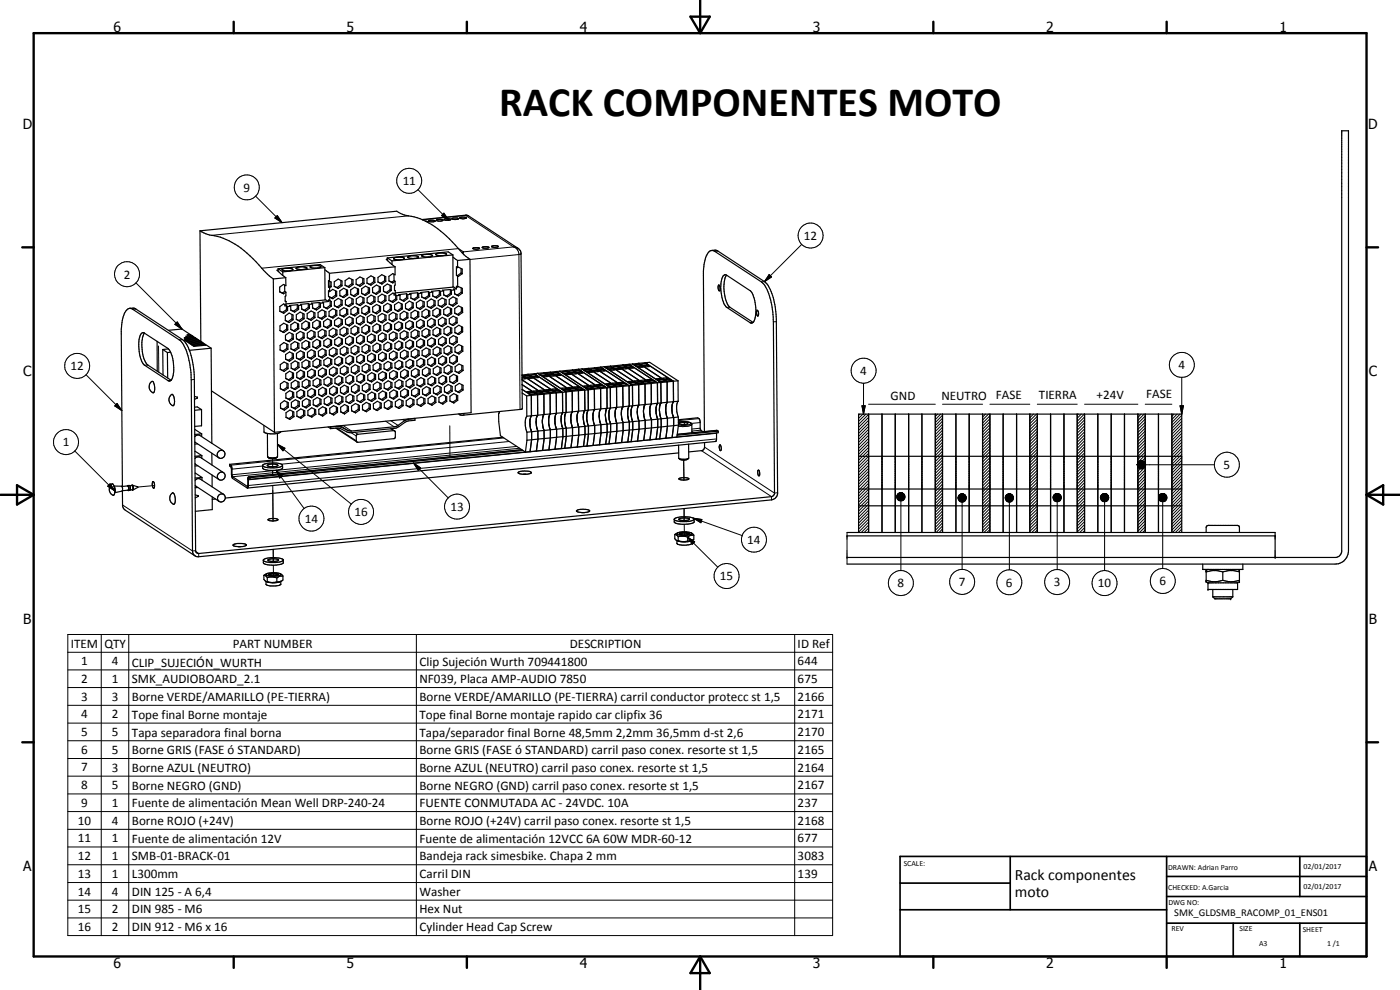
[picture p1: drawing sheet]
<svg xmlns="http://www.w3.org/2000/svg" width="420mm" height="297mm" viewBox="0 0 420 297" stroke-linecap="round" stroke-linejoin="round" font-family="sans-serif">
<defs><g id="words">
<text font-size="12.6" x="149.8" y="34.8">RACK COMPONENTES MOTO</text>
<g font-size="4.7">
<text x="304.6" y="263.9">Rack componentes</text>
<text x="304.6" y="269.3">moto</text>
</g>
<g font-size="4.2">
<text x="34" y="9.6">6</text>
<text x="104" y="9.6">5</text>
<text x="174" y="9.6">4</text>
<text x="244" y="9.6">3</text>
<text x="314" y="9.6">2</text>
<text x="384" y="9.6">1</text>
<text x="6.8" y="38.7">D</text>
<text x="410.6" y="38.7">D</text>
<text x="7" y="112.9">C</text>
<text x="410.8" y="112.9">C</text>
<text x="7" y="187.1">B</text>
<text x="410.8" y="187.1">B</text>
<text x="7" y="261.4">A</text>
<text x="410.8" y="261.4">A</text>
<text x="34" y="290.4">6</text>
<text x="104" y="290.4">5</text>
<text x="174" y="290.4">4</text>
<text x="244" y="290.4">3</text>
<text x="314" y="290.4">2</text>
<text x="384" y="290.4">1</text>
</g>
<g font-size="3.9">
<text x="73.1" y="57.5">9</text>
<text x="120.9" y="55.5">11</text>
<text x="241.3" y="72">12</text>
<text x="37.2" y="83.6">2</text>
<text x="21.2" y="111.1">12</text>
<text x="258.2" y="112.5">4</text>
<text x="353.7" y="110.8">4</text>
<text x="282.5" y="119.9">NEUTRO FASE</text>
<text x="311.8" y="119.6">TIERRA</text>
<text x="329.1" y="119.8">+24V</text>
<text x="344" y="119.5">FASE</text>
<text x="267.3" y="120.1">GND</text>
<text x="18.9" y="133.9">1</text>
<text x="367.2" y="140.7">5</text>
<text x="106.4" y="154.9">16</text>
<text x="135.2" y="153.3">13</text>
<text x="91.5" y="156.8">14</text>
<text x="224.3" y="163.2">14</text>
<text x="216.1" y="174.1">15</text>
<text x="269.4" y="176.2">8</text>
<text x="287.8" y="175.9">7</text>
<text x="301.9" y="176">6</text>
<text x="316.3" y="175.9">3</text>
<text x="329.5" y="176.2">10</text>
<text x="348" y="175.6">6</text>
<text x="21.3" y="194.3">ITEM</text>
<text x="31.3" y="194.3">QTY</text>
<text x="69.9" y="194.3">PART NUMBER</text>
<text x="171" y="194.3">DESCRIPTION</text>
<text x="239.4" y="194.4">ID Ref</text>
<text x="24.4" y="199.6">1</text>
<text x="33.5" y="199.6">4</text>
<text x="39.6" y="200">CLIP_SUJECIÓN_WURTH</text>
<text x="125.9" y="199.7">Clip Sujeción Wurth 709441800</text>
<text x="239.4" y="199.6">644</text>
<text x="24.4" y="204.9">2</text>
<text x="33.5" y="204.9">1</text>
<text x="39.6" y="204.9">SMK_AUDIOBOARD_2.1</text>
<text x="125.9" y="205">NF039, Placa AMP-AUDIO 7850</text>
<text x="239.4" y="204.9">675</text>
<text x="24.4" y="210.2">3</text>
<text x="24.4" y="215.6">4</text>
<text x="33.5" y="210.2">3</text>
<text x="33.5" y="215.6">2</text>
<text x="39.6" y="210.4">Borne VERDE/AMARILLO (PE-TIERRA)</text>
<text x="39.6" y="215.6">Tope final Borne montaje</text>
<text x="125.9" y="210.4">Borne VERDE/AMARILLO (PE-TIERRA) carril conductor protecc st 1,5</text>
<text x="125.9" y="215.6">Tope final Borne montaje rapido car clipfix 36</text>
<text x="239.4" y="210.2">2166</text>
<text x="239.4" y="215.6">2171</text>
<text x="24.4" y="220.9">5</text>
<text x="33.5" y="220.9">5</text>
<text x="39.6" y="221">Tapa separadora final borna</text>
<text x="125.9" y="221">Tapa/separador final Borne 48,5mm 2,2mm 36,5mm d-st 2,6</text>
<text x="239.4" y="220.9">2170</text>
<text x="24.4" y="226.2">6</text>
<text x="33.5" y="226.2">5</text>
<text x="39.6" y="226.3">Borne GRIS (FASE ó STANDARD)</text>
<text x="125.9" y="226.3">Borne GRIS (FASE ó STANDARD) carril paso conex. resorte st 1,5</text>
<text x="239.4" y="226.2">2165</text>
<text x="24.4" y="231.5">7</text>
<text x="33.5" y="231.5">3</text>
<text x="39.6" y="231.6">Borne AZUL (NEUTRO)</text>
<text x="125.9" y="231.6">Borne AZUL (NEUTRO) carril paso conex. resorte st 1,5</text>
<text x="239.4" y="231.5">2164</text>
<text x="24.4" y="236.8">8</text>
<text x="33.5" y="236.8">5</text>
<text x="39.6" y="236.9">Borne NEGRO (GND)</text>
<text x="125.9" y="236.9">Borne NEGRO (GND) carril paso conex. resorte st 1,5</text>
<text x="239.4" y="236.8">2167</text>
<text x="24.4" y="242.1">9</text>
<text x="33.5" y="242.1">1</text>
<text x="39.6" y="242.2">Fuente de alimentación Mean Well DRP-240-24</text>
<text x="125.9" y="242.1">FUENTE CONMUTADA AC - 24VDC. 10A</text>
<text x="239.4" y="242.1">237</text>
<text x="23.4" y="247.4">10</text>
<text x="33.5" y="247.4">4</text>
<text x="39.6" y="247.6">Borne ROJO (+24V)</text>
<text x="125.9" y="247.6">Borne ROJO (+24V) carril paso conex. resorte st 1,5</text>
<text x="239.4" y="247.4">2168</text>
<text x="23.4" y="252.7">11</text>
<text x="33.5" y="252.7">1</text>
<text x="39.6" y="252.9">Fuente de alimentación 12V</text>
<text x="125.9" y="252.9">Fuente de alimentación 12VCC 6A 60W MDR-60-12</text>
<text x="239.4" y="252.8">677</text>
<text x="23.4" y="258.1">12</text>
<text x="23.4" y="263.4">13</text>
<text x="33.5" y="258.1">1</text>
<text x="33.5" y="263.4">1</text>
<text x="39.6" y="258.1">SMB-01-BRACK-01</text>
<text x="39.6" y="263.4">L300mm</text>
<text x="125.9" y="258.1">Bandeja rack simesbike. Chapa 2 mm</text>
<text x="125.9" y="263.4">Carril DIN</text>
<text x="239.4" y="258.1">3083</text>
<text x="239.4" y="263.4">139</text>
<text x="23.4" y="268.7">14</text>
<text x="33.5" y="268.7">4</text>
<text x="39.6" y="268.7">DIN 125 - A 6,4</text>
<text x="125.9" y="268.8">Washer</text>
<text x="23.4" y="274">15</text>
<text x="33.5" y="274">2</text>
<text x="39.6" y="274">DIN 985 - M6</text>
<text x="125.9" y="274">Hex Nut</text>
<text x="23.4" y="279.3">16</text>
<text x="33.5" y="279.3">2</text>
<text x="39.6" y="279.3">DIN 912 - M6 x 16</text>
<text x="125.9" y="279.4">Cylinder Head Cap Screw</text>
</g>
<text font-size="3.1" x="352.4" y="275">SMK_GLDSMB_RACOMP_01_ENS01</text>
<g font-size="2.4">
<text x="271.2" y="259.7">SCALE:</text>
<text x="350.6" y="261">DRAWN: Adrian Parro</text>
<text x="391.2" y="260.6">02/01/2017</text>
<text x="350.6" y="267">CHECKED: A.Garcia</text>
<text x="391.2" y="266.7">02/01/2017</text>
<text x="350.6" y="271.4">DWG NO:</text>
<text x="351.6" y="279.3">REV</text>
<text x="372" y="279.4">SIZE</text>
<text x="391" y="279.6">SHEET</text>
<text x="377.9" y="283.8">A3</text>
<text x="398.3" y="283.8">1 /1</text>
</g>
</g></defs>
<g fill="none" stroke="#000" stroke-width=".3">
<path d="M76.7 58.8l8 8M125.4 56.9l9.3 9.2M82.5 65.4l.7-.7 1.5 2.1zM83.2 64.7l1.5 2.1-2.2-1.4zM122.5 64.8l-59 5.8M133.2 64l1.5 2.1-2.2-1.4zM137.4 74.5l1.7 1.1M137.6 74.6l-59 5.9M139.1 75.6l-.1 .5M139.1 75.6l-.5 .2M139.7 64.6l.9 .2M139.7 64.6l14.4 9.5"/>
<path d="M139.7 64.6l-12.9 1.4M139.8 64.6h-.1M154.1 74.1l1.3 .4M154.1 74.1a2.27 2.27 0 0 1 1.6 2.3M154.1 74.1l-15 1.5M155.7 76.4l-14.7 1.5M155.7 76.4l.4 46.5M156.4 76.1l-.7 .3M215.4 75.3l-.9 .1M240.6 73.3l-11.2 11.2M40.8 92.7l-1 .1M40.8 84.9l13.8 13.8"/>
<path d="M52.5 97.3l.7-.7 1.4 2.1zM53.2 96.6l1.4 2.1-2.1-1.4zM219 92.2h-.9M226 96.8h-.9M229.4 84.5l-.9 .1M230.8 82.4l.8 .7-2.2 1.4zM233 96.5l-.9 .1M25.8 112.4l10.8 10.8M44.4 109.5l-1 .1M47.6 103.8l.1 7.9M51.3 114.1l-.9 .1M54.8 101.9l-1 .1"/>
<path d="M58.3 113.8l-.9 .2M59.2 119.2v.2M259.2 115v9.2M354.7 113.2v11M22.4 135.3l12 12M35.1 121.1l1.5 2.1-2.2-1.4zM78.8 139.8l-9.2 1M81.8 137.6v2.4M83.3 133.3l2.2 1.2-.6 .8zM83.3 133.3l22.1 18M101 127.8l.2 .1M101.1 128.4l5.8 3.8"/>
<path d="M101.8 127.8l.6 .3M102.2 127.7l2.1 1.4M102.9 127.6l2.6 1.7M105.4 129.8l1.5 1M106.5 129.7l.9 .6M115.7 126.4l2.6 1.7M117.3 128.7l.8 .5M117.3 126.2l2.2 1.4M120.8 125.9l.6 .3M122.4 125.7l.2 .1M124.1 138.9l2.1 1.5-.7 .7zM124.1 138.9l10.4 10.5"/>
<path d="M135 127.8v9.3M138 124.2v.2M139.2 124v.5M151.2 131.4l-81.9 8.2M152.9 132.5l-68.4 6.8M155.1 133.9l-85.5 8.6M155.9 134.5l-86.1 8.5M156.7 135l-82 8.1M203.6 126.7l2.3-.2 1.4 .5a1.5 1.5 0 0 1-1.7 .6l-2-.1M205.2 138l.1 6.1M207.6 127.3l-.2 .3-1 .3h-2.9M209.8 125.6l-6.2 .6"/>
<path d="M210.1 126.8l-2.6 .2M210.1 128.5l-2.5 .2M210.3 129.1l-2.7 .2M210.5 135.2l21.1 13.8v1M211.4 134.2l21 13.8 1-.2M215 131.7l-140.5 14M215 130l-140.5 14M215.2 129.2l-12 1.1M258.1 124.2l-.4 .4M258.7 121.8h1l-.5 2.4zM259 124.2l-1.3 1.3M259.9 124.2l-2.2 2.2"/>
<path d="M260.7 139.6l-3 3M260.7 138.7l-3 3M260.7 137.8l-3 3M260.7 136.9l-3 3M260.7 136l-3 3M260.7 135.1l-3 3M260.7 134.2l-3 3M260.7 133.3l-3 3M260.7 132.4l-3 3M260.7 131.5l-3 3M260.7 130.6l-3 3M260.7 129.7l-3 3"/>
<path d="M260.7 128.8l-3 3M260.7 127.9l-3 3M260.7 127l-3 3M260.7 126.1l-3 3.1M260.7 125.2l-3 3M260.7 124.3l-3 3M260.7 121.3h20M281.4 124.2l-.7 .8M282.3 124.2l-1.6 1.7M282.9 135.4l-2.2 2.1M282.9 127.3l-2.2 2.2M282.9 139.9l-2.2 2.1"/>
<path d="M282.9 138.9l-2.2 2.2M282.9 138l-2.2 2.3M282.9 137.2l-2.2 2.2M282.9 136.3l-2.2 2.2M282.9 134.5l-2.2 2.2M282.9 133.6l-2.2 2.2M282.9 132.7l-2.2 2.2M282.9 131.7l-2.2 2.3M282.9 130.9l-2.2 2.2M282.9 130l-2.2 2.2M282.9 129.1l-2.2 2.2M282.9 128.2l-2.2 2.2"/>
<path d="M282.9 126.4l-2.2 2.2M282.9 125.5l-2.2 2.2M282.9 124.6l-2.2 2.2M282.9 121.3h12M295.8 124.2l-.9 .9M296.7 124.2l-1.8 1.8M297.1 138.2l-2.2 2.2M297.1 125.6l-2.2 2.2M297.1 140l-2.2 2.2M297.1 139.1l-2.2 2.2M297.1 137.3l-2.2 2.2M297.1 136.4l-2.2 2.2"/>
<path d="M297.1 135.5l-2.2 2.2M297.1 134.6l-2.2 2.2M297.1 133.7l-2.2 2.2M297.1 132.8l-2.2 2.2M297.1 132l-2.2 2.2M297.1 131.1l-2.2 2.1M297.1 130.1l-2.2 2.2M297.1 129.2l-2.2 2.2M297.1 128.4l-2.2 2.2M297.1 127.4l-2.2 2.3M297.1 126.5l-2.2 2.3M297.1 124.8l-2.2 2.2"/>
<path d="M297.1 121.3h12M309.2 124.2l-.1 .2M310.2 124.2l-1.1 1.1M311.1 124.2l-2 2M311.3 136.6l-2.2 2.2M311.3 135.7l-2.2 2.2M311.3 139.3l-2.2 2.2M311.3 138.4l-2.2 2.2M311.3 137.5l-2.2 2.2M311.3 134.8l-2.2 2.2M311.3 133.9l-2.2 2.2M311.3 133l-2.2 2.2"/>
<path d="M311.3 132.1l-2.2 2.2M311.3 131.2l-2.2 2.2M311.3 130.3l-2.2 2.2M311.3 129.4l-2.2 2.2M311.3 128.5l-2.2 2.2M311.3 127.6l-2.2 2.2M311.3 126.7l-2.2 2.2M311.3 125.8l-2.2 2.2M311.3 124.9l-2.2 2.2M311.3 121.3h12M323.6 124.2l-.3 .4M324.5 124.2l-1.2 1.3"/>
<path d="M325.4 124.2l-2.1 2.2M325.5 129.6l-2.2 2.2M325.5 126.9l-2.2 2.2M325.5 126l-2.2 2.2M325.5 125.1l-2.2 2.2M325.5 135l-2.2 2.2M325.5 134.1l-2.2 2.2M325.5 139.4l-2.2 2.2M325.5 138.6l-2.2 2.2M325.5 137.7l-2.2 2.2M325.5 136.8l-2.2 2.2M325.5 135.9l-2.2 2.1"/>
<path d="M325.5 133.2l-2.2 2.2M325.5 132.2l-2.2 2.3M325.5 131.4l-2.2 2.2M325.5 130.5l-2.2 2.2M325.5 128.7l-2.2 2.2M325.5 127.8l-2.2 2.2M325.5 121.3h16M341.3 139.4l.1 .6zM341.3 139.4l.3 .8zM341.3 139.4l.5 1zM341.3 139.4l.7 1.1zM341.3 139.4l1 1.2z"/>
<path d="M341.3 139.4l1.2 1.3zM341.3 139.4l1.5 1.3h-.3zM341.3 139.4l1.8 1.2-.3 .1zM341.3 139.4l2 1.1-.2 .1zM341.3 139.4l2.2 .9-.2 .2zM341.3 139.4l2.4 .7-.2 .2zM341.3 139.4l2.5 .4-.1 .3zM341.3 139.4l2.5 .2v.2zM341.3 139.4l2.5-.1v.3zM341.3 139.4l2.5-.3v.2zM341.3 139.4l2.4-.6 .1 .3zM341.3 139.4l2.2-.8 .2 .2z"/>
<path d="M341.3 139.4l2-1 .2 .2zM341.3 139.4l1.8-1.1 .2 .1zM341.3 139.4l1.5-1.2 .3 .1zM341.3 139.4h23.1M341.4 139.2l-.1 .2zM341.4 138.9l-.1 .5zM341.6 138.7l.2-.2-.5 .9zM341.6 138.7l-.3 .7zM341.6 124.2l-.1 .2M341.8 138.5l.2-.2-.7 1.1zM342 138.3l.3-.1-1 1.2zM342.3 138.2h.2l-1.2 1.2z"/>
<path d="M342.5 124.2l-1 1.1M342.5 138.2h.3l-1.5 1.2zM343.4 124.2l-1.9 2M343.7 138.3l-2.2 2.2M343.7 137.4l-2.2 2.2M343.7 136.5l-2.2 2.2M343.7 134.7l-2.2 2.2M343.7 132.9l-2.2 2.2M343.7 132l-2.2 2.2M343.7 129.3l-2.2 2.2M343.7 128.4l-2.2 2.2M343.7 127.6l-2.2 2.2"/>
<path d="M343.7 124.8l-2.2 2.2M343.7 139.2l-2.2 2.2M343.7 135.6l-2.2 2.2M343.7 133.9l-2.2 2.1M343.7 131.1l-2.2 2.2M343.7 130.2l-2.2 2.3M343.7 126.7l-2.2 2.1M343.7 125.7l-2.2 2.2M343.7 121.3h8M352.3 124.2l-.6 .7M353.3 124.2l-1.6 1.7M354.1 121.8h1.1l-.5 2.4z"/>
<path d="M354.1 124.2l-2.4 2.5M354.7 130.9l-3 3M354.7 139.9l-3 3M354.7 139l-3 3M354.7 138.1l-3 3M354.7 137.2l-3 3M354.7 136.3l-3 3M354.7 135.4l-3 3M354.7 134.5l-3 3M354.7 133.6l-3 3M354.7 132.7l-3 3M354.7 131.8l-3 3"/>
<path d="M354.7 130l-3 3M354.7 129.1l-3 3M354.7 128.2l-3 3M354.7 127.3l-3 3M354.7 126.4l-3 3M354.7 125.5l-3 3M354.7 124.6l-3 3M33.1 145.2l1.3 2.1-2.1-1.4zM36.8 151.5l21 13.8 .9-.1M41.3 146v.3M46.4 145.7l-5.1 .4M59.4 148.7v.3"/>
<path d="M74.2 145.9h.1M81.8 140h.1M81.8 141.1v1.3M81.9 145.7v10.6v-9.2M82.9 141.1l1.8 1.7-.8 .6zM82.9 141.1l8.4 11.5M205.3 152.6v3.6M205.3 157.3l.1 3.2M208.1 155.5l2.5 .4-.3 .9zM208.1 155.5l14.6 5.2M254.2 159.8v9.4M260.7 159.4l-.4 .4"/>
<path d="M260.7 158.5l-1.3 1.3M260.7 157.6l-2.2 2.2M260.7 156.6l-3 3.1M260.7 155.7l-3 3M260.7 154.9l-3 3M260.7 154l-3 3M260.7 153.1l-3 3M260.7 152.2l-3 3M260.7 151.3l-3 3M260.7 150.4l-3 3M260.7 149.5l-3 3M260.7 148.6l-3 3"/>
<path d="M260.7 147.7l-3 3M260.7 146.8l-3 3M260.7 145.9l-3 3M260.7 145l-3 3M260.7 144.1l-3 3M260.7 143.2l-3 3M260.7 142.3l-3 3M260.7 141.4l-3 3M260.7 140.5l-3 3M269.1 148.7l1.3-.9-1.3 1.2zM269.1 149l1.3-1.2-1.3 1.5zM269.3 148.5l1.1-.7-1.3 .9z"/>
<path d="M269.4 148.3l1-.5zM269.4 148.3l1-.5-1.1 .7zM269.6 148.1l.8-.3zM269.8 148l.6-.2zM270.4 147.8v2.5M270.4 147.8l-1.2 1.7-.1-.2zM270.4 147.8l-1.1 2-.1-.3zM270.4 147.8l-.9 2.2-.2-.2zM270.4 147.8l-.7 2.4-.2-.2zM270.4 147.8l-.5 2.4h-.2zM270.4 147.8l-.2 2.5-.3-.1zM270.4 147.8l.1 2.5h-.3z"/>
<path d="M270.4 147.8l.4 2.4-.3 .1zM270.4 147.8l.6 2.4h-.2zM270.4 147.8l.8 2.2-.2 .2zM270.4 147.8l1 2-.2 .2zM270.4 147.8l1.1 1.7-.1 .3zM270.4 147.8l1.2 1.5-.1 .2zM270.4 147.8l1.2 1.2v.3zM270.4 147.8l1.2 .9v.3zM270.4 147.8l1.1 .7 .1 .2zM270.4 147.8l1.1 .7zM270.4 147.8l.9 .5zM270.4 147.8l.7 .3z"/>
<path d="M270.4 147.8l.5 .2zM270.4 147.8h.2zM270.4 150.3v20.9M282.9 159.6l-.2 .2M282.9 158.7l-1.1 1.1M282.9 157.8l-1.9 2M282.9 156.9l-2.2 2.2M282.9 156l-2.2 2.2M282.9 155.1l-2.2 2.2M282.9 154.2l-2.2 2.2M282.9 153.3l-2.2 2.2M282.9 152.4l-2.2 2.2"/>
<path d="M282.9 151.5l-2.2 2.2M282.9 150.6l-2.2 2.2M282.9 149.7l-2.2 2.2M282.9 148.8l-2.2 2.2M282.9 148l-2.2 2.1M282.9 147l-2.2 2.2M282.9 146.1l-2.2 2.2M282.9 145.2l-2.2 2.2M282.9 144.3l-2.2 2.3M282.9 143.4l-2.2 2.3M282.9 142.5l-2.2 2.2M282.9 141.6l-2.2 2.2"/>
<path d="M282.9 140.8l-2.2 2.2M287.5 149.4l1.2-1.2-1.2 1.4zM287.6 149.1l1.1-.9-1.2 1.2zM287.6 148.8l1.1-.6-1.1 .9zM287.8 148.6l.9-.4-1.1 .6zM288 148.4l.7-.2zM288 148.4l.7-.2-.9 .4zM288.2 148.3l.5-.1zM288.7 148.2l-1.1 1.7-.1-.3zM288.7 148.2l-1 1.9-.1-.2zM288.7 148.2l-.8 2.1-.2-.2zM288.7 148.2l-.6 2.3-.2-.2z"/>
<path d="M288.7 148.2l-.3 2.4-.3-.1zM288.7 148.2l-.1 2.5-.2-.1zM288.7 148.2l.2 2.5h-.3zM288.7 148.2l.4 2.4-.2 .1zM288.7 148.2l.7 2.3-.3 .1zM288.7 148.2l.9 2.1-.2 .2zM288.7 148.2l1.1 1.9-.2 .2zM288.7 148.2l1.2 1.7-.1 .2zM288.7 148.2l1.3 1.4-.1 .3zM288.7 148.2l1.3 1.2v.2zM288.7 148.2l1.3 .9v.3zM288.7 148.2l1.3 .9z"/>
<path d="M288.7 148.2l1.1 .6zM288.7 148.2l1 .4zM288.7 148.2l.8 .2zM288.7 148.2l.6 .1zM288.7 148.2h.3zM288.7 148.2v22.7M297.1 158.9l-.9 .9M297.1 158l-1.8 1.8M297.1 157.1l-2.2 2.2M297.1 156.2l-2.2 2.2M297.1 155.3l-2.2 2.2M297.1 154.4l-2.2 2.2"/>
<path d="M297.1 153.5l-2.2 2.2M297.1 152.6l-2.2 2.2M297.1 151.7l-2.2 2.2M297.1 150.8l-2.2 2.2M297.1 149.9l-2.2 2.2M297.1 149l-2.2 2.2M297.1 148.1l-2.2 2.2M297.1 147.2l-2.2 2.2M297.1 146.3l-2.2 2.2M297.1 145.4l-2.2 2.2M297.1 144.5l-2.2 2.2M297.1 143.6l-2.2 2.2"/>
<path d="M297.1 142.7l-2.2 2.2M297.1 141.8l-2.2 2.2M297.1 140.9l-2.2 2.2M301.7 149.4l1.2-1.2-1.2 1.4zM301.7 149.1l1.2-.9-1.2 1.2zM301.8 148.8l1.1-.6-1.2 .9zM302 148.6l.9-.4zM302 148.6l.9-.4-1.1 .6zM302.2 148.4l.7-.2zM302.4 148.3l.5-.1zM302.9 148.2l-1.1 1.7-.1-.3zM302.9 148.2l-1 1.9-.1-.2z"/>
<path d="M302.9 148.2l-.9 2.1-.1-.2zM302.9 148.2l-.6 2.3-.3-.2zM302.9 148.2l-.4 2.4-.2-.1zM302.9 148.2l-.1 2.5-.3-.1zM302.9 148.2l.2 2.5h-.3zM302.9 148.2l.4 2.4-.2 .1zM302.9 148.2l.7 2.3-.3 .1zM302.9 148.2l.9 2.1-.2 .2zM302.9 148.2l1 1.9-.1 .2zM302.9 148.2l1.2 1.7-.2 .2zM302.9 148.2l1.3 1.4-.1 .3zM302.9 148.2l1.3 1.2v.2z"/>
<path d="M302.9 148.2l1.2 .9 .1 .3zM302.9 148.2l1.2 .9zM302.9 148.2l1.1 .6zM302.9 148.2l1 .4zM302.9 148.2l.8 .2zM302.9 148.2l.5 .1zM302.9 148.2h.3zM302.9 148.2v22.7M311.3 159l-.8 .8M311.3 158.2l-1.6 1.6M311.3 157.3l-2.2 2.1M311.3 156.3l-2.2 2.2"/>
<path d="M311.3 155.4l-2.2 2.2M311.3 154.6l-2.2 2.2M311.3 153.7l-2.2 2.2M311.3 152.8l-2.2 2.1M311.3 151.8l-2.2 2.3M311.3 151l-2.2 2.2M311.3 150.1l-2.2 2.2M311.3 149.1l-2.2 2.3M311.3 148.3l-2.2 2.2M311.3 147.4l-2.2 2.2M311.3 146.5l-2.2 2.2M311.3 145.6l-2.2 2.2"/>
<path d="M311.3 144.7l-2.2 2.2M311.3 143.8l-2.2 2.2M311.3 142.9l-2.2 2.2M311.3 142l-2.2 2.2M311.3 141.1l-2.2 2.2M311.3 140.2l-2.2 2.2M316 149.3l1.3-1.2-1.3 1.4zM316 149l1.3-.9-1.3 1.2zM316.2 148.7l1.1-.6-1.3 .9zM316.3 148.5l1-.4zM316.3 148.5l1-.4-1.1 .6zM316.5 148.3l.8-.2z"/>
<path d="M316.8 148.2l.5-.1zM317.3 148.1l-1.2 1.7-.1-.3zM317.3 148.1l-1 1.9-.2-.2zM317.3 148.1l-.9 2.1-.1-.2zM317.3 148.1l-.7 2.3-.2-.2zM317.3 148.1l-.4 2.4-.3-.1zM317.3 148.1l-.2 2.4h-.2zM317.3 148.1l.1 2.4h-.3zM317.3 148.1l.4 2.4h-.3zM317.3 148.1l.6 2.3-.2 .1zM317.3 148.1l.8 2.1-.2 .2zM317.3 148.1l1 1.9-.2 .2z"/>
<path d="M317.3 148.1l1.1 1.7-.1 .2zM317.3 148.1l1.2 1.4-.1 .3zM317.3 148.1l1.2 1.2v.2zM317.3 148.1l1.2 .9v.3zM317.3 148.1l1.1 .6 .1 .3zM317.3 148.1l1.1 .6zM317.3 148.1l.9 .4zM317.3 148.1l.7 .2zM317.3 148.1l.5 .1zM317.3 148.1h.2zM317.3 148.1v22.8M325.5 159.2l-.6 .6"/>
<path d="M325.5 158.3l-1.4 1.5M325.5 157.4l-2.2 2.2M325.5 156.5l-2.2 2.2M325.5 155.6l-2.2 2.2M325.5 154.7l-2.2 2.2M325.5 153.8l-2.2 2.2M325.5 152.9l-2.2 2.2M325.5 152l-2.2 2.2M325.5 151.1l-2.2 2.2M325.5 150.2l-2.2 2.2M325.5 149.4l-2.2 2.2M325.5 148.5l-2.2 2.1"/>
<path d="M325.5 147.5l-2.2 2.2M325.5 146.6l-2.2 2.2M325.5 145.8l-2.2 2.2M325.5 144.8l-2.2 2.3M325.5 143.9l-2.2 2.3M325.5 143l-2.2 2.2M325.5 142.2l-2.2 2.2M325.5 141.3l-2.2 2.1M325.5 140.3l-2.2 2.2M330.2 149.3l1.3-1.2-1.2 1.4zM330.3 149l1.2-.9-1.3 1.2zM330.4 148.7l1.1-.6-1.2 .9z"/>
<path d="M330.5 148.5l1-.4zM330.5 148.5l1-.4-1.1 .6zM330.7 148.3l.8-.2zM331 148.2l.5-.1zM331.5 148.1l-1.1 1.7-.1-.3zM331.5 148.1l-1 1.9-.1-.2zM331.5 148.1l-.8 2.1-.2-.2zM331.5 148.1l-.6 2.3-.2-.2zM331.5 148.1l-.4 2.4-.2-.1zM331.5 148.1l-.1 2.4h-.3zM331.5 148.1l.1 2.4h-.2zM331.5 148.1l.4 2.4h-.3z"/>
<path d="M331.5 148.1l.6 2.3-.2 .1zM331.5 148.1l.8 2.1-.2 .2zM331.5 148.1l1 1.9-.2 .2zM331.5 148.1l1.1 1.7-.1 .2zM331.5 148.1l1.2 1.4-.1 .3zM331.5 148.1l1.3 1.2-.1 .2zM331.5 148.1l1.2 .9 .1 .3zM331.5 148.1l1.1 .6 .1 .3zM331.5 148.1l1.1 .6zM331.5 148.1l.9 .4zM331.5 148.1l.8 .2zM331.5 148.1l.5 .1z"/>
<path d="M331.5 148.1h.3zM331.5 148.1v23.1M343.7 141l-2.2 2.2M343.7 140.1l-2.2 2.2M343.7 159l-.8 .8M343.7 158.1l-1.7 1.7M343.7 157.2l-2.2 2.2M343.7 156.3l-2.2 2.2M343.7 155.4l-2.2 2.2M343.7 154.5l-2.2 2.2M343.7 153.6l-2.2 2.2M343.7 152.7l-2.2 2.2"/>
<path d="M343.7 151.8l-2.2 2.2M343.7 150.9l-2.2 2.2M343.7 150l-2.2 2.2M343.7 149.1l-2.2 2.2M343.7 148.2l-2.2 2.2M343.7 147.3l-2.2 2.2M343.7 146.4l-2.2 2.2M343.7 145.5l-2.2 2.2M343.7 144.6l-2.2 2.2M343.7 143.7l-2.2 2.2M343.7 142.8l-2.2 2.2M343.7 141.9l-2.2 2.2"/>
<path d="M347.7 149.3l1.2-1.2-1.1 1.4zM347.8 149l1.1-.9-1.2 1.2zM347.9 148.7l1-.6-1.1 .9zM348 148.5l.9-.4zM348 148.5l.9-.4-1 .6zM348.2 148.3l.7-.2zM348.4 148.2l.5-.1zM348.9 148.1l-1.1 1.7v-.3zM348.9 148.1l-1 1.9-.1-.2zM348.9 148.1l-.8 2.1-.2-.2zM348.9 148.1l-.6 2.3-.2-.2zM348.9 148.1l-.3 2.4-.3-.1z"/>
<path d="M348.9 148.1l-.1 2.4h-.2zM348.9 148.1l.2 2.4h-.3zM348.9 148.1l.5 2.4h-.3zM348.9 148.1l.7 2.3-.2 .1zM348.9 148.1l.9 2.1-.2 .2zM348.9 148.1l1.1 1.9-.2 .2zM348.9 148.1l1.2 1.7-.1 .2zM348.9 148.1l1.3 1.4-.1 .3zM348.9 148.1l1.3 1.2v.2zM348.9 148.1l1.3 .9v.3zM348.9 148.1l1.2 .6 .1 .3zM348.9 148.1l1.2 .6z"/>
<path d="M348.9 148.1l1 .4zM348.9 148.1l.8 .2zM348.9 148.1l.6 .1zM348.9 148.1h.3zM349 148.1l-.1 22.5M354.7 143.5l-3 3M354.7 159.6l-.1 .2M354.7 158.7l-1.1 1.1M354.7 157.9l-1.9 1.9M354.7 157l-2.8 2.8M354.7 156.1l-3 2.9M354.7 155.2l-3 3"/>
<path d="M354.7 154.3l-3 3M354.7 153.4l-3 3M354.7 152.4l-3 3M354.7 151.6l-3 3M354.7 150.7l-3 3M354.7 149.8l-3 3M354.7 148.9l-3 3M354.7 148l-3 3M354.7 147.1l-3 3M354.7 146.2l-3 3M354.7 145.3l-3 3M354.7 144.4l-3 3"/>
<path d="M354.7 142.6l-3 3M354.7 141.7l-3 3M354.7 140.8l-3 3M58.7 165.5l.9 .6v.9M82 164.8v3.6M82 169.6l.1 3.2M206.4 161.2l2.1 1.4-.7 .7zM206.4 161.2l9 9M254.2 160.8h.1M254.2 167.3h.1M20.4 190.4h229.5v90.3h-229.5zM20.4 195.7h229.5"/>
<path d="M30.4 190.4v90.3M38.6 190.4v90.3M125 190.4v90.3M238.5 190.4v90.3M20.4 201h229.5M20.4 206.3h229.5M20.4 211.6h229.5M20.4 217h229.5M20.4 222.2h229.5M20.4 227.6h229.5M20.4 232.9h229.5M20.4 238.2h229.5"/>
<path d="M20.4 243.5h229.5M20.4 248.8h229.5M20.4 254.1h229.5M20.4 259.5h229.5M20.4 264.8h229.5M20.4 270.1h229.5M20.4 275.4h229.5"/>
<circle cx="74.1" cy="56.2" r="3.8"/>
<circle cx="122.8" cy="54.3" r="3.7"/>
<circle cx="243.2" cy="70.7" r="3.7"/>
<circle cx="38.1" cy="82.2" r="3.7"/>
<circle cx="23.1" cy="109.8" r="3.7"/>
<circle cx="259.2" cy="111.2" r="3.8"/>
<circle cx="354.7" cy="109.5" r="3.8"/>
<circle cx="19.8" cy="132.6" r="3.7"/>
<circle cx="368.2" cy="139.5" r="3.8"/>
<circle cx="93.5" cy="155.6" r="3.7"/>
<circle cx="108.4" cy="153.6" r="3.8"/>
<circle cx="137.2" cy="152" r="3.7"/>
<circle cx="218.1" cy="172.8" r="3.8"/>
<circle cx="226.3" cy="161.9" r="3.7"/>
<circle cx="270.4" cy="174.9" r="3.7"/>
<circle cx="288.7" cy="174.6" r="3.8"/>
<circle cx="302.9" cy="174.7" r="3.8"/>
<circle cx="317.3" cy="174.6" r="3.8"/>
<circle cx="331.5" cy="175" r="3.8"/>
<circle cx="349" cy="174.3" r="3.8"/>
</g>
<g fill="none" stroke="#000" stroke-width=".35">
<path d="M60 69.3l2.4 1.1a24.5 24.5 0 0 1 15.3 9.1l2.6 2.8 1.7 1.4M60 69.3l59.1-5.9 1.7 .9a23.7 23.7 0 0 1 7.9 2.6 40.8 40.8 0 0 1 10.6 9.6l1.7 1.3M60 69.3l.3 33.2M93.1 80l1-.3h1.2l1 .3a.89 .89 0 0 1-1.1 .4h-1.5l-.6-.3zM116.2 77.4l1.4 .9M116.2 77.4v.7M116.2 77.8h-.3l2.7 2.3M117.6 78.3l.1 1.1M118.2 77.5l1.6-.4a1.53 1.53 0 0 1 1.6 .5 3.7 3.7 0 0 1-3.3 0zM122.4 77l1-.2h1.2l.9 .2a2.83 2.83 0 0 1-3 .3zM126.6 76.6l1-.2a2.62 2.62 0 0 1 2.2 .3 3.6 3.6 0 0 1-3.2 .1zM126.7 65.9l13.5-1.3 15.2 9.9a1.8 1.8 0 0 1 1 1.6l.3 46.5"/>
<path d="M127.7 66.3l.5 .3M128.6 66.3l.6-.2 1.4 .2-.4 .2h-1.2zM130.8 76.2l1.4-.3a1.64 1.64 0 0 1 1.8 .5 3.9 3.9 0 0 1-3 .1zM131 66l.4-.1a1.2 1.2 0 0 1 1.5 .3l-1.3 .1zM133.3 65.8l1.4-.2 .6 .3-1.6 .2zM135.6 65.6l.4-.2h1.2l.4 .3-1.1 .2zM135.9 76.5l.1 9.6-17.4 1.8M135.9 76.5l-18.3 1.8M135.9 76.5l-1.4-.9-18.3 1.8M135.9 77.1l1.4 1M137.3 78.1v2.2M138 65.3l1.3-.1 .7 .2-1.2 .3-.7-.2z"/>
<path d="M141 77.8l.4 46-59 5.9M141 77.8l-3.7 .3M141.9 74.5l1.6-.2 .4 .2-1.3 .3zM144.7 74.2l1.4-.2 .6 .3-1.6 .2zM147.5 74l1.4-.3 .6 .3-1.3 .2zM213.6 75.1l1.6 .1 14.2 9.3a11.4 11.4 0 0 1 3.1 6.9l.5 4.4 .4 52a2.16 2.16 0 0 1-1.8 2.2l-172 17a1.71 1.71 0 0 1-1.8-1.7l-.4-51.3-.4-4.5a12.9 12.9 0 0 0-3.2-7.5l-14-9.2a1.53 1.53 0 0 0-2.3 1 13.8 13.8 0 0 0-1.1 6.4l.3 45.8M38.9 92.5a1.86 1.86 0 0 1 1.9 .2l14 9.2a14.1 14.1 0 0 1 3.4 9l.5 54.3 .2 .6 .7 .3 172.1-17.1 .7-.9-.3-51.5a22.5 22.5 0 0 0-2.8-11.3l-.8-.7-14-9.2a1.74 1.74 0 0 0-2.5 1.4 14.7 14.7 0 0 0-.9 6l.3 46.7M43.3 99.9a1.05 1.05 0 0 0-1.4 1.2 10.8 10.8 0 0 0 1.4 8.4l7.1 4.7 .6 .1 .3-.2M43.3 99.9l7.1 4.6a10.4 10.4 0 0 1 1.1 9.4l-.2 .2M43.4 99.9a9.8 9.8 0 0 0 .1 8.3l.9 1.3 6.9 4.6M50.6 99.1l4-.4 2.5 1.7M82 83.7l.4 46"/>
<path d="M83.5 80.6l1.4 1M83.5 80.6v.8M83.5 81l-.4 .1 2.7 2.2M83.9 87.5l.8 .4M84 93.3l.8 .4M84 99.1l1.2 .7M84.7 80.8l1-.3h1.2l1 .4-.9 .3-1.5 .1-.8-.3zM84.7 87.9l.4 .2M84.8 93.7l.4 .3M84.9 81.6v1M85.4 85.5l.1 1.9M85.5 87.4l.3 .3"/>
<path d="M85.5 87.4l-.8 .5M85.5 91.4v.4l.5-.1M85.6 96.1l.8 .4M85.8 83.3v2.4l-.7-.4-1.2 .8v1.5l1.2 .5M85.8 83.3l-3.8 .4M85.8 87.7l-.2 2.6 .2 .2v1l-.7-.3-1.1 .8v1.4l1.2 .6M85.8 87.7l-.7 .4M86 91.7l.3 .3M86 92.9l-1.2 .8M86 91.7v1.2M86 92.9l.3 .2M86 97.4v1.3"/>
<path d="M86 98.7l-1.1 .9 .3 .2M86 98.7l.3 .3M86.3 92v1.1M86.3 93.1l-1.1 .9M86.3 99v-1.4l-1.1-.6-1.2 .8v1.4M86.3 99l-1.1 .8M86.4 96.5l.4 .3M87.2 91.9l-.9 .1M87.2 91.9l.1 1.2 1.1 .5M87.3 93l.8 .4M87.3 98.8l1.2 .6M87.3 98.8l.8 .4"/>
<path d="M87.6 94.4v1.3M87.6 95.7l.4 .2M87.6 95.7l-1.2 .8M88 95.9v-1.4l-1.2-.6-1.2 .9v1.4l1.2 .6M88 95.9l-1.2 .9M88.1 93.4l.3 .2M88.1 99.2l.4 .2M88.8 80.4l.9-.3a2.92 2.92 0 0 1 2.4 .4 3.3 3.3 0 0 1-3.3-.1zM88.9 95.8l1.2 .6M88.9 95.8l.8 .4M89.2 91.4l-2.3 .3 .3 .2M89.2 91.4l.4 .3"/>
<path d="M89.2 91.4v1.2M89.2 92.6l.4 .2M89.2 92.6l-1.1 .8M89.3 97.1v1.3M89.3 98.4l.4 .2M89.3 98.4l-1.2 .8M89.6 91.7v1.1M89.6 92.8l-1.2 .8M89.7 98.6l-.1-1.4-1.1-.6-1.2 .9v1.3M89.7 98.6l-1.2 .8M89.7 96.2l.4 .2M90.5 91.6l-.9 .1"/>
<path d="M90.5 91.6v1.2l1.2 .5M90.5 92.7l.8 .4M90.6 98.5l.8 .4M90.9 95.4l.4 .2M90.9 95.4l-1.2 .8M90.9 94v1.4M91 99.9v1.3M91.3 95.6v-1.4l-1.2-.6-1.2 .8v1.4M91.3 95.6l-1.2 .8M91.3 93.1l.4 .2M91.4 98.9l.4 .2M92.2 95.5l1.2 .6"/>
<path d="M92.5 91.1l.4 .2M92.5 91.1l-2.3 .2 .3 .3M92.5 92.2l-1.2 .9M92.5 91.1v1.1M92.5 96.8l.1 1.3M92.5 92.2l.4 .3M92.6 98.1l-1.2 .8M92.6 98.1l.3 .2M92.9 91.3v1.2M92.9 92.5l-1.2 .8M92.9 98.3v-1.4l-1.2-.6-1.1 .9v1.4l1.2 .5M92.9 98.3l-1.1 .8"/>
<path d="M93.8 91.2l-.9 .1M93.8 91.2v1.2l1.2 .6M93.8 92.4l.8 .4M93.8 98.2l.9 .4M94.2 95l-1.2 .9 .4 .2M94.2 95l.3 .3M94.2 93.7v1.3M94.2 99.5v1.4M94.5 95.3v-1.4l-1.1-.6-1.2 .8v1.4M94.5 95.3l-1.1 .8M94.6 92.8l.4 .2M94.7 98.6l.3 .2"/>
<path d="M95.5 95.1l.8 .4M95.5 95.2l1.1 .6M95.8 90.8l-2.3 .2 .3 .2M95.8 90.8l.4 .2M95.8 91.9l-1.2 .9M95.8 90.8v1.1M95.8 91.9l.4 .3M95.8 97.8l.4 .2M95.8 97.8l-1.1 .8M95.8 96.4v1.4M96.2 91v1.2M96.2 92.2l-1.2 .8"/>
<path d="M96.2 98v-1.4l-1.2-.6-1.2 .8v1.4l1.2 .6M96.2 98l-1.2 .8M96.3 95.5l.3 .3M97.1 90.9l-.9 .1M97.1 92.1l1.1 .6M97.1 90.9v1.2M97.1 92l.8 .5M97.1 97.8l.8 .5M97.4 93.4l.1 1.3M97.5 80.3l.1 9.7-11.8 1.2M97.5 80.3l-12.6 1.3M97.5 80.3l-1.4-.9-12.6 1.2"/>
<path d="M97.5 99.2v1.3M97.5 94.7l.3 .3M97.5 94.7l-1.2 .8M97.5 80.9l1.4 1.1M97.6 89.8l1 .7M97.8 95v-1.4l-1.2-.6-1.1 .8v1.4M97.8 95l-1.2 .8M97.9 92.5l.3 .2M97.9 98.3l.4 .2M98.6 90.5l-1.9 .2 .4 .2M98.6 88.9l.4 .3v1M98.6 86.1l.3 .3"/>
<path d="M98.6 88.9l1.3 .7M98.8 94.8l.8 .4M98.9 84.4l-.3-.2v1.9M98.9 82v2.4M98.9 84.4l.5 .2v1.4M98.9 87.5l1-.7 1.1 .6v1.4M98.9 87.5l-.3-.3v1.7M98.9 86.4v1.1M99 90.2l-.4-.2v.5M99 90.2l.4 .3v1.4M99 84.5v1.3M99 85.8l.4 .2"/>
<path d="M99 85.8l-.4 .3M99.1 91.6l.3 .3M99.1 90.3v1.3M99.1 91.6l-1.2 .9M99.1 97.5l.4 .2M99.1 97.5l-1.2 .8M99.1 96.1v1.4M99.4 86l-.5 .4M99.4 91.9l-1.2 .8M99.5 97.7v-1.4l-1.2-.6-1.2 .8v1.4l1.2 .6M99.5 97.7l-1.2 .8M99.6 95.2l.3 .2"/>
<path d="M100.3 85.9l1.2 .6M100.3 85.9l.9 .4M100.4 91.7l.8 .4M100.4 97.5l.8 .4M100.7 88.6l-1.2 .8 .4 .2M100.7 88.6l.3 .2M100.7 87.2v1.4M100.7 93v1.4M100.7 94.4l.4 .2M100.7 94.4l-1.1 .8M100.8 98.8v1.4M101 88.8l-1.1 .8"/>
<path d="M101.1 94.6v-1.4l-1.2-.6-1.1 .9v1.4l1.1 .5M101.1 94.6l-1.2 .8M101.2 92.1l.3 .2M101.2 86.3l.3 .2M101.2 97.9l.4 .3M102 94.5l.9 .4M102 88.6l.8 .5M102.3 84.1v1.4M102.3 85.5l.3 .2M102.3 85.5l-1.1 .8M102.4 91.3l.3 .2M102.4 91.3l-1.2 .8"/>
<path d="M102.4 90v1.3M102.4 97.1l-1.2 .8M102.4 95.8v1.3M102.4 97.1l.4 .2M102.6 85.7v-1.4l-1.1-.6-1.2 .8v1.4M102.6 85.7l-1.1 .8M102.7 91.5v-1.4l-1.2-.6-1.1 .8v1.4l1.1 .6M102.7 91.5l-1.2 .8M102.8 97.3l-.1-1.4-1.2-.5-1.1 .8v1.4l1.2 .6M102.8 97.3l-1.2 .9M102.8 89.1l.4 .2M102.9 94.9l.3 .2"/>
<path d="M103.6 85.6l.8 .4M103.7 91.4l.8 .4M103.7 97.2l.8 .4M104 88.3l.3 .2M104 88.3l-1.2 .8M104 86.9v1.4M104 92.7v1.4M104 98.6v1.3M104 99.9l-1.1 .8 .3 .2M104 99.9l.4 .2M104 94.1l.4 .2M104 94.1l-1.1 .8"/>
<path d="M104.3 88.5v-1.4l-1.1-.6-1.2 .8v1.4l1.2 .6M104.3 88.5l-1.1 .8M104.4 94.3l-.1-1.4-1.1-.6-1.2 .8v1.4l1.2 .6M104.4 94.3l-1.2 .8M104.4 86l.4 .2M104.5 91.8l.3 .2M104.5 97.6l.3 .2M105.3 88.3l.8 .5M105.3 94.1l.8 .4M105.4 99.9l.8 .5M105.6 83.8v1.3M105.6 91l-1.1 .8"/>
<path d="M105.6 91l.4 .2M105.6 89.6v1.4M105.6 85.1l.3 .3M105.6 85.1l-1.2 .9M105.7 95.4v1.4M105.7 96.8l.3 .2M105.7 96.8l-1.2 .8M105.9 85.4v-1.4l-1.1-.6-1.2 .8v1.4l1.2 .6M105.9 85.4l-1.1 .8M106 91.2v-1.4l-1.2-.6-1.1 .8v1.4l1.1 .6M106 91.2l-1.2 .8M106 97v-1.4l-1.2-.6-1.1 .8v1.4l1.1 .6"/>
<path d="M106 97l-1.2 .8M106.1 88.8l.4 .2M106.1 94.5l.4 .3M106.9 85.2l.8 .4M106.9 91.1l1.2 .6M106.9 91.1l.9 .3M107 96.9l.8 .4M107.3 92.4v1.3M107.3 87.9l.3 .3M107.3 87.9l-1.2 .9M107.3 86.6v1.3M107.3 93.7l.3 .3"/>
<path d="M107.3 93.7l-1.2 .8M107.3 98.2v1.4M107.3 99.6l.4 .2M107.3 99.6l-1.1 .8M107.6 88.2v-1.5l-1.2-.5-1.2 .8 .1 1.4 1.2 .6M107.6 88.2l-1.1 .8M107.6 94v-1.4l-1.1-.6-1.2 .8v1.4l1.2 .6M107.6 94l-1.1 .8M107.7 99.8v-1.4l-1.2-.6-1.1 .8v1.4l1.1 .6M107.7 99.8l-1.2 .8M107.7 85.6l.4 .3M107.8 97.3l.4 .2"/>
<path d="M107.8 91.4l.3 .3M108.5 88l1.2 .6M108.6 93.9l1.2 .6M108.6 93.9l.8 .3M108.6 99.6l.9 .4M108.9 84.8l-1.2 .8M108.9 84.8l.4 .3M108.9 83.5v1.3M108.9 89.3v1.3M108.9 90.6l.4 .2M108.9 90.6l-1.1 .8M109 96.4l.3 .3"/>
<path d="M109 96.4l-1.2 .9M109 95.1v1.3M109.3 85.1l-.1-1.4-1.2-.6-1.1 .8v1.4l1.2 .6M109.3 90.8v-1.3l-1.2-.6-1.2 .8v1.4M109.3 90.8l-1.2 .9M109.3 85.1l-1.2 .8M109.3 96.7v-1.4l-1.2-.6-1.1 .8v1.4l1.2 .6M109.3 96.7l-1.1 .8M109.4 94.2l.4 .3M110.1 84.9l.9 .4M110.1 85l1.2 .6M110.2 90.7l.8 .4"/>
<path d="M110.3 96.5l.8 .4M110.5 87.6l-1.1 .8 .3 .2M110.5 87.6l.4 .2M110.5 86.3v1.3M110.6 93.4l.3 .2M110.6 93.4l-1.2 .8M110.6 92.1v1.3M110.6 97.9v1.3M110.6 99.2l.3 .2M110.6 99.2l-1.1 .8M110.9 87.8l-1.2 .8M110.9 87.8v-1.4l-1.2-.5-1.2 .8v1.4"/>
<path d="M110.9 93.6v-1.4l-1.1-.5-1.2 .8v1.4M110.9 93.6l-1.1 .9M110.9 99.4v-1.4l-1.1-.5-1.2 .8v1.4l1.2 .6M110.9 99.4l-1.1 .9M111 85.3l.3 .3M111 91.1l.4 .3M111.1 96.9l.3 .3M111.8 93.5l.9 .4M111.8 87.7l.8 .4M111.9 99.4l1.2 .5M111.9 99.3l.8 .4M112.1 83.2l.1 1.3"/>
<path d="M112.2 89v1.3M112.2 84.5l.3 .3M112.2 84.5l-1.2 .8M112.2 96.1l-1.1 .8M112.2 96.1l.4 .3M112.2 94.8v1.3M112.2 90.3l.4 .3M112.2 90.3l-1.2 .8M112.5 84.8v-1.4l-1.2-.6-1.2 .8v1.4M112.5 84.8l-1.2 .8M112.6 90.6v-1.4l-1.2-.6-1.2 .8v1.4l1.2 .6M112.6 90.6l-1.2 .8"/>
<path d="M112.6 96.4v-1.4l-1.2-.6-1.2 .8 .1 1.4 1.1 .6M112.6 96.4l-1.2 .8M112.6 88.1l.4 .2M112.7 93.9l.4 .2M112.7 99.7l.4 .2M113.4 84.6l.8 .4M113.5 90.4l.8 .4M113.5 96.2l.8 .4M113.8 87.3l-1.2 .8M113.8 87.3l.4 .2M113.8 85.9v1.4M113.9 97.6v1.3"/>
<path d="M113.9 93.1l.3 .2M113.9 93.1l-1.2 .8M113.9 91.7v1.4M113.9 98.9l.3 .2M113.9 98.9l-1.2 .8M114.2 87.5v-1.4l-1.2-.6-1.2 .9v1.4l1.2 .5M114.2 87.5l-1.2 .8M114.2 93.3v-1.4l-1.2-.5-1.2 .8 .1 1.4 1.2 .5M114.2 93.3l-1.1 .8M114.2 99.1v-1.4l-1.1-.5-1.2 .8v1.4M114.2 99.1l-1.1 .8M114.2 85l.4 .2"/>
<path d="M114.3 96.6l.4 .3M114.3 90.8l.4 .3M115.1 87.4l1.2 .6M115.1 87.4l.8 .4M115.2 99l.8 .4M115.4 82.8v1.4M115.4 84.2l.4 .2M115.4 84.2l-1.2 .8M115.5 90l-1.2 .8M115.5 90l.3 .2M115.5 88.6v1.4M115.5 94.5v1.3"/>
<path d="M115.5 95.8l.4 .3M115.5 95.8l-1.2 .8M115.8 84.4v-1.4l-1.2-.6-1.2 .8v1.4l1.2 .6M115.8 84.4l-1.2 .8M115.8 90.2v-1.4l-1.2-.5-1.1 .8v1.4l1.2 .6M115.8 90.2l-1.1 .9M115.9 96.1v-1.5l-1.2-.5-1.2 .8v1.4l1.2 .6M115.9 96.1l-1.2 .8M115.9 87.8l.4 .2M116 99.4l.4 .2M116.7 90.1l1.2 .6M116.7 90.1l.9 .4"/>
<path d="M116.7 84.2l.8 .5M116.8 95.9l.8 .4M117.1 87l-1.2 .8M117.1 85.6v1.4M117.1 87l.3 .2M117.1 92.8l-1.1 .8 .3 .2M117.1 92.8l.4 .2M117.1 91.4v1.4M117.2 97.2v1.4M117.2 98.6l.3 .2M117.2 98.6l-1.2 .8M117.4 87.2l-1.1 .8"/>
<path d="M117.4 87.2v-1.4l-1.2-.6-1.1 .8v1.4M117.5 93v-1.4l-1.2-.6-1.2 .8v1.4l1.2 .6M117.5 93l-1.2 .8M117.5 98.8v-1.4l-1.1-.6-1.2 .9v1.4l1.2 .5M117.5 98.8l-1.1 .8M117.5 84.7l.4 .2M117.6 90.5l.3 .2M117.6 96.3l.4 .2M118.2 82.3l.1 1.9M118.3 88.1v.4h.4M118.3 84.2l.3 .2M118.3 84.2l-.8 .5"/>
<path d="M118.4 87l.2 .2M118.4 98.7l.9 .4M118.4 92.8l.8 .5M118.6 80.1v2.4l-.7-.4-1.2 .8v1.4l1.2 .6M118.6 84.4l-.2 2.7 .2 .1M118.6 84.4l-.7 .5M118.6 80.1l-19.7 1.9M118.6 87.2v1.1l-.7-.4-1.2 .8v1.4M118.7 88.5l.4 .2M118.7 88.5l.1 1.2M118.8 89.7l-1.2 .8M118.8 95.5l.4 .2"/>
<path d="M118.8 95.5l-1.2 .8M118.8 94.1v1.4M118.8 89.7l.3 .2M118.8 99.9v1.4M119.1 89.9l-1.2 .8M119.1 88.7v1.2M119.2 95.7v-1.4l-1.3-.6-1.1 .8v1.4l1.2 .6M119.2 95.7l-1.2 .8M119.2 93.3l.4 .2M119.3 99.1l.4 .2M120 88.6l-.9 .1M120 89.7l.9 .5"/>
<path d="M120 88.6v1.2l1.2 .6M120.1 95.5l.8 .5M120.4 96.9l.1 1.4M120.4 92.5l.4 .2M120.4 92.5l-1.2 .8M120.4 91.1v1.4M120.5 98.3l-1.2 .8M120.5 98.3l.3 .2M120.8 92.7l-.1-1.4-1.1-.6-1.2 .8v1.4l1.2 .6M120.8 92.7l-1.2 .8M120.8 98.5v-1.4l-1.2-.6-1.2 .8v1.4l1.3 .6M120.8 98.5l-1.1 .8"/>
<path d="M120.9 90.2l.3 .2M120.9 96l.3 .2M121.7 92.5l.8 .4M121.7 98.4l1.2 .6M121.7 98.3l.9 .4M122 88.1l-2.3 .3 .3 .2M122 88.1l.4 .3M122 88.1v1.2M122 89.3l.4 .3M122 89.3l-1.1 .9M122.1 95.2l-1.2 .8M122.1 95.2l.3 .2"/>
<path d="M122.1 93.8v1.4M122.1 99.6v1.4M122.4 88.4v1.2M122.4 89.6l-1.2 .8M122.4 95.4v-1.4l-1.2-.6-1.1 .8v1.4l1.1 .6M122.4 95.4l-1.2 .8M122.5 92.9l.4 .2M122.6 98.7l.3 .3M123.3 88.3l-.9 .1M123.3 89.4l.9 .4M123.3 88.3v1.2M123.3 89.5l1.2 .5"/>
<path d="M123.3 95.3l1.2 .6M123.3 95.2l.9 .4M123.7 90.8v1.3M123.7 92.1l.3 .2M123.7 92.1l-1.2 .8M123.7 97.9l.4 .3M123.7 97.9l-1.1 .8M123.7 96.6v1.3M124 92.3v-1.4l-1.2-.6-1.1 .9v1.4l1.2 .5M124 92.3l-1.1 .8M124.1 98.2v-1.4l-1.2-.6-1.2 .8v1.4M124.1 98.2l-1.2 .8"/>
<path d="M124.2 89.8l.3 .2M124.2 95.6l.3 .3M125 92.2l1.1 .6M125 98l.8 .4M125 92.2l.8 .4M125.3 87.8l-2.3 .3 .3 .2M125.3 87.8l.3 .3M125.3 87.8v1.2M125.3 89l.4 .2M125.3 89l-1.1 .8M125.3 93.5v1.3M125.3 94.8l.4 .2"/>
<path d="M125.3 94.8l-1.1 .8M125.4 99.3v1.3M125.6 88.1l.1 1.1M125.7 95v-1.4l-1.2-.5-1.2 .8v1.4M125.7 95l-1.2 .9M125.7 89.2l-1.2 .8M125.8 92.6l.3 .2M125.8 98.4l.4 .2M126.6 88v1.2l1.2 .5M126.6 88l-1 .1M126.6 89.1l.8 .4M126.6 94.9l.9 .4"/>
<path d="M126.9 91.8l-1.1 .8M126.9 91.8l.4 .2M126.9 90.5v1.3M127 96.3v1.3M127 97.6l.4 .2M127 97.6l-1.2 .8M127.3 92v-1.4l-1.2-.6-1.1 .8v1.4M127.3 92l-1.2 .8M127.4 97.8l-.1-1.4-1.1-.6-1.2 .8v1.4l1.2 .6M127.4 97.8l-1.2 .8M127.4 89.5l.4 .2M127.5 95.3l.3 .2"/>
<path d="M128.3 91.9l.8 .4M128.3 97.7l.8 .4M128.6 87.5l-2.4 .3 .4 .2M128.6 87.5l.3 .3M128.6 93.1v1.4M128.6 88.7l.3 .2M128.6 88.7l-1.2 .8M128.6 87.5v1.2M128.6 94.5l-1.1 .8M128.6 94.5l.4 .2M128.7 99v1.3M128.9 88.9l-1.1 .8"/>
<path d="M128.9 87.8v1.1M129 94.7v-1.4l-1.2-.5-1.2 .8v1.4l1.2 .5M129 94.7l-1.2 .8M129.1 92.3l.3 .2M129.1 98.1l.4 .2M129.9 87.6l-1 .2M129.9 87.6v1.2l1.2 .6M129.9 88.8l.8 .4M129.9 94.6l.9 .4M130.2 91.5l.4 .2M130.2 91.5l-1.1 .8M130.2 90.1v1.4"/>
<path d="M130.3 95.9v1.4M130.3 97.3l.3 .2M130.3 97.3l-1.2 .8M130.6 91.7v-1.4l-1.2-.6-1.2 .9 .1 1.3 1.1 .6M130.6 91.7l-1.2 .8M130.6 97.5v-1.4l-1.2-.6-1.1 .9v1.3l1.2 .6M130.6 97.5l-1.1 .8M130.7 89.2l.4 .2M130.8 95l.3 .2M131.5 91.6l.9 .3M131.6 97.4l1.1 .6M131.6 97.4l.8 .4"/>
<path d="M131.9 87.2l-2.4 .2 .4 .2M131.9 87.2l.3 .2M131.9 88.3l.3 .3M131.9 88.3l-1.2 .9M131.9 87.2v1.1M131.9 94.1l-1.1 .9M131.9 94.1l.3 .3M131.9 92.8v1.3M131.9 100l-1.1 .8M131.9 98.6v1.4M131.9 100l.4 .2M132.2 87.4v1.2"/>
<path d="M132.2 94.4v-1.4l-1.1-.6-1.2 .8v1.5l1.2 .5M132.2 94.4l-1.1 .8M132.2 88.6l-1.1 .8M132.4 91.9l.3 .3M132.4 97.8l.3 .2M133.1 87.3l-.9 .1M133.1 87.3l.1 1.2 1.1 .6M133.2 94.2l.8 .5M133.2 88.4l.8 .5M133.5 91.1l-1.1 .8M133.5 91.1l.4 .3M133.5 89.8v1.3"/>
<path d="M133.6 96.9l.3 .3M133.6 96.9l-1.2 .9M133.6 95.6v1.3M133.9 91.4v-1.4l-1.2-.6-1.2 .8v1.4l1.2 .6M133.9 91.4l-1.2 .8M133.9 97.2v-1.4l-1.2-.6-1.1 .8v1.4M133.9 97.2l-1.2 .8M134 88.9l.3 .2M134 94.7l.4 .2M134.8 91.3l1.2 .6M134.8 91.2l.9 .4M134.9 97l.8 .5"/>
<path d="M135.2 86.9l-2.4 .2 .3 .2M135.2 86.9l.3 .2M135.2 92.5v1.4M135.2 88.1l-1.2 .8M135.2 88.1l.3 .2M135.2 86.9v1.2M135.2 99.7l-1.1 .8M135.2 99.7l.4 .2M135.2 98.3v1.4M135.2 93.9l.3 .2M135.2 93.9l-1.2 .8M135.5 87.1v1.2"/>
<path d="M135.5 88.3l-1.2 .8M135.5 94.1v-1.4l-1.1-.6-1.2 .8v1.4l1.2 .6M135.5 94.1l-1.1 .8M135.6 99.9v-1.4l-1.2-.6-1.1 .8v1.4M135.6 99.9l-1.2 .8M135.7 97.5l.3 .2M135.7 91.6l.3 .3M136 86l1 .7M136.4 87l-.9 .1M136.4 87v1.2M136.4 88.2l1.2 .6M136.4 88.1l.8 .4"/>
<path d="M136.5 93.9l1.2 .7M136.5 99.7l.9 .5M136.8 90.8l.3 .3M136.8 90.8l-1.1 .8M136.8 89.5v1.3M136.9 96.6l-1.2 .9M136.9 96.6l.3 .3M136.9 95.3v1.3M137 86.7h-.9l.3 .3M137 82.6l.3 .2M137 82.6l.2 .1M137.1 91.1v-1.4l-1.1-.6-1.2 .8v1.4"/>
<path d="M137.1 91.1l-1.1 .8M137.2 96.9v-1.4l-1.2-.6-1.2 .8 .1 1.4 1.1 .6M137.2 96.9l-1.2 .8M137.2 88.5l.4 .3M137.2 82.7l.4 .2M137.3 80.3l-.3-.2v2.5M137.3 82.8l.1 3.3M137.3 80.3l.2-.2 1.2 .6v1.4M137.3 82.8l.3 .1M137.4 86.1l-.4-.2v.8M137.4 86.1l.2-.1 1.2 .5v1.4M138.4 81.9l.3 .2"/>
<path d="M138.4 81.9l-1.2 .8M138.4 80.6v1.3M138.4 87.7l-1.2 .8M138.4 86.4v1.3M138.4 87.7l.4 .2M138.5 93.5l-1.2 .9 .4 .2M138.5 93.5l.3 .3M138.5 92.2v1.3M138.5 99.4l.3 .2M138.5 99.4l-1.1 .8M138.5 98v1.4M138.7 82.1l-1.1 .8"/>
<path d="M138.8 87.9l-1.2 .9M138.8 93.8v-1.4l-1.2-.6-1.1 .8v1.4M138.8 99.6v-1.4l-1.1-.6-1.2 .8v1.4l1.2 .6M138.8 93.8l-1.1 .8M138.8 99.6l-1.1 .8M215.6 85.6h.2l.2 .3v1.3a1.17 1.17 0 0 1-.4-1.6zM217.1 82.7l.4-.3 .5 .1 7 4.7a9 9 0 0 1 1.8 7.2 2.13 2.13 0 0 1-1.5 2.5l-7.2-4.7a9.7 9.7 0 0 1-1.7-7.7zM218.1 82.6a8.1 8.1 0 0 0-.5 6.5 5.9 5.9 0 0 0 1.4 3.1l7 4.5M227.2 93.1a1.11 1.11 0 0 1 .2 1.7 1.53 1.53 0 0 1-.2-1.7zM45.3 114.7l.3-.3a2.33 2.33 0 0 1 .8 2.7l-.2 .6a1.29 1.29 0 0 1-1.4-1.5l.1-1zM47.1 102.4l.1 9M48.8 104.9l.1 7.6"/>
<path d="M48.8 104.9l1.4 .9M50.2 105.8l.1 7.6M50.6 104.7l-1.8 .2M51.2 105.7l-1 .1M51.3 118.6l.2-.2a1.77 1.77 0 0 1 .9 2l-.3 1.2a1.48 1.48 0 0 1-1.4-1.8zM57.1 100.4v.2M57.1 100.4l-.9 .1 1.4 .2M57.6 100.7v.2M57.6 100.7l-1.8 .2 .2 .2 1.9-.2 .2 .1M58.1 101v.2M58.1 101l-2.8 .3h3.3M58.4 118.9l.9 .3-.9 .6"/>
<path d="M58.6 101.3v.3M58.6 101.3l-3.3 .4 .3 .2 3.3-.4 .2 .2M59.1 101.7v.2M59.1 101.7l-3.7 .3 .2 .2 3.7-.3 .3 .1M59.6 102l-3.7 .4 .3 .2 3.7-.4 .2 .2M59.6 102v.2M60.1 102.4v.2M60.1 102.4l-3.7 .3 .3 .2 3.7-.4 .3 .2M60.7 102.7v.2M60.7 102.7l-3.8 .4 .3 .2 3.7-.4 .3 .1M61.2 103l-3.8 .4 .3 .2 3.7-.4 .3 .2M61.2 103v.3"/>
<path d="M61.7 103.4l-3.8 .4 .3 .1 3.8-.4 1.4 1M61.7 103.4v.2M63.4 104.5l.2 28.5M63.4 104.5l-6.6 .6M63.4 117.3l19 12.4M84.1 104.9l.8 .5M84.1 110.8l1.2 .6M84.1 110.8l.8 .4M84.9 105.4l.3 .2M84.9 111.2l.4 .2M85.7 101.9l.8 .4M85.7 107.7l.9 .4"/>
<path d="M85.8 113.5l1.1 .7M85.8 119.4l.8 .4M86.1 104.6l.3 .2M86.1 104.6l-1.2 .8M86.1 103.2v1.4M86.1 110.4l.3 .2M86.1 110.4l-1.2 .8M86.1 109v1.4M86.1 116.2l-1.1 .8 .3 .2M86.1 116.2l.4 .2M86.1 114.9v1.3M86.4 104.8v-1.4l-1.2-.6-1.1 .8v1.4l1.1 .6"/>
<path d="M86.4 104.8l-1.2 .8M86.4 110.6v-1.4l-1.2-.6-1.1 .8v1.4M86.4 110.6l-1.1 .8M86.5 116.4l-1.2 .8M86.5 116.4v-1.4l-1.2-.6-1.2 .8v1.4l1.2 .6M86.5 102.3l.4 .2M86.6 108.1l.3 .3M86.6 119.8l.4 .2M87.3 104.7l1.2 .6M87.3 104.6l.9 .4M87.4 116.2l.9 .5M87.4 110.4l.8 .5"/>
<path d="M87.7 101.5l.3 .2M87.7 101.5l-1.2 .8M87.7 100.2v1.3M87.7 107.3l-1.1 .8M87.7 107.3l.4 .3M87.7 106v1.3M87.7 111.8v1.4M87.7 113.2l-1.1 .8 .3 .2M87.7 113.2l.4 .2M87.8 119l.4 .2M87.8 119l-1.2 .8M87.8 117.6v1.4"/>
<path d="M88 101.7v-1.4l-1.2-.6-1.1 .9v1.4l1.2 .5M88 101.7l-1.1 .8M88.1 107.6l-.1-1.4-1.1-.6-1.2 .8v1.4l1.2 .6M88.1 107.6l-1.2 .8M88.1 113.4v-1.4l-1.2-.6-1.1 .8v1.4M88.1 113.4l-1.2 .8M88.2 119.2l-.1-1.4-1.2-.6-1.1 .8v1.4l1.2 .6M88.2 119.2l-1.2 .8M88.2 105l.3 .3M88.2 110.9l.3 .2M88.3 116.7l.3 .2M89 107.4l.8 .4"/>
<path d="M89 101.6l.8 .4M89.1 113.2l.8 .4M89.1 119.1l1.1 .6M89.1 119l.8 .4M89.3 104.2l.4 .2M89.3 104.2l-1.1 .8M89.3 102.9v1.3M89.4 110l.3 .3M89.4 110l-1.2 .9M89.4 108.7v1.3M89.4 114.5v1.4M89.4 115.9l.4 .2"/>
<path d="M89.4 115.9l-1.1 .8M89.7 104.4v-1.4l-1.2-.5-1.2 .8v1.4M89.7 104.4l-1.2 .9M89.7 110.3v-1.4l-1.2-.6-1.1 .8v1.4l1.1 .6M89.7 110.3l-1.2 .8M89.8 116.1l-.1-1.4-1.1-.6-1.2 .8v1.4l1.2 .6M89.8 116.1l-1.2 .8M89.8 102l.3 .2M89.8 107.8l.4 .2M89.9 113.6l.3 .2M89.9 119.4l.3 .3M90.6 104.3l.9 .4"/>
<path d="M90.7 110.2l1.2 .5M90.7 110.1l.8 .4M90.7 116l.8 .3M91 105.7v1.3M91 101.2l.3 .2M91 101.2l-1.2 .8M91 112.8l.4 .2M91 112.8l-1.1 .8M91 111.5v1.3M91 107l.3 .2M91 107l-1.2 .8M91.1 118.6l.3 .3"/>
<path d="M91.1 118.6l-1.2 .8M91.1 117.3v1.3M91.3 101.4v-1.4l-1.2-.6-1.2 .8 .1 1.4 1.1 .6M91.3 101.4l-1.2 .8M91.3 107.2v-1.4l-1.1-.6-1.2 .8v1.4l1.2 .6M91.3 107.2l-1.1 .8M91.4 113v-1.4l-1.2-.6-1.1 .9v1.4l1.1 .5M91.4 113l-1.2 .8M91.4 118.9v-1.4l-1.2-.6-1.1 .8v1.4M91.4 118.9l-1.2 .8M91.5 110.5l.4 .2M91.5 104.7l.3 .2"/>
<path d="M91.5 116.3l.4 .3M92.2 101.3l.8 .4M92.3 107.1l.8 .4M92.3 112.9l1.2 .6M92.3 112.9l.9 .4M92.4 118.7l.8 .4M92.6 103.9l.4 .2M92.6 103.9l-1.1 .8M92.6 102.5v1.4M92.7 114.2v1.3M92.7 109.7l.3 .2M92.7 109.7l-1.2 .8"/>
<path d="M92.7 108.4v1.3M92.7 115.5l-1.2 .8M92.7 115.5l.3 .2M93 104.1v-1.4l-1.2-.5-1.2 .8v1.4l1.2 .5M93 104.1l-1.2 .8M93 109.9v-1.4l-1.2-.6-1.2 .9 .1 1.4M93 109.9l-1.1 .8M93 115.7v-1.4l-1.1-.5-1.2 .8v1.4l1.2 .6M93 115.7l-1.1 .9M93 101.7l.4 .2M93.1 107.5l.4 .2M93.2 119.1l.3 .2"/>
<path d="M93.2 113.3l.3 .2M93.9 104l.8 .4M93.9 109.8l.9 .4M94 115.7l1.2 .5M94 115.6l.8 .4M94.2 100.9l.4 .2M94.2 100.9l-1.2 .8M94.3 106.7l.3 .2M94.3 106.7l-1.2 .8M94.3 105.3v1.4M94.3 112.5l.3 .2M94.3 112.5l-1.1 .8"/>
<path d="M94.3 111.1v1.4M94.3 117v1.3M94.3 118.3l.4 .2M94.3 118.3l-1.1 .8M94.6 101.1v-1.4l-1.2-.6-1.2 .8v1.4l1.2 .6M94.6 101.1l-1.2 .8M94.6 106.9v-1.4l-1.2-.6-1.1 .8v1.4l1.2 .6M94.6 106.9l-1.1 .8M94.6 112.7v-1.4l-1.1-.6-1.2 .8v1.4M94.6 112.7l-1.1 .8M94.7 118.5v-1.4l-1.2-.6-1.1 .8v1.4l1.1 .6M94.7 118.5l-1.2 .8"/>
<path d="M94.7 104.4l.4 .2M94.8 110.2l.3 .2M94.8 116l.4 .2M95.5 101l1.2 .6M95.5 101l.8 .3M95.6 112.6l.8 .4M95.6 106.8l.8 .4M95.7 118.4l1.1 .6M95.7 118.4l.8 .4M95.9 102.2v1.3M95.9 109.4l-1.1 .8M95.9 109.4l.4 .2"/>
<path d="M95.9 108v1.4M95.9 103.5l.3 .3M95.9 103.5l-1.2 .9M96 115.2l-1.2 .8M96 115.2l.3 .2M96 113.8v1.4M96 119.7v1.3M96.2 103.8v-1.4l-1.1-.6-1.2 .9v1.4l1.2 .5M96.2 103.8l-1.1 .8M96.3 109.6v-1.4l-1.2-.6-1.2 .9v1.4l1.2 .5M96.3 109.6l-1.2 .8M96.3 115.4v-1.4l-1.1-.5-1.2 .8v1.4"/>
<path d="M96.3 115.4l-1.1 .8M96.3 101.3l.4 .3M96.4 107.2l.3 .2M96.4 113l.4 .2M96.5 118.8l.3 .2M97.2 103.7l1.2 .6M97.2 103.7l.8 .4M97.2 109.5l.8 .4M97.3 115.3l.8 .4M97.5 100.5l.4 .3M97.5 100.5l-1.2 .8M97.6 110.8v1.3"/>
<path d="M97.6 106.3l.3 .3M97.6 106.3l-1.2 .9M97.6 105v1.3M97.6 118l.4 .2M97.6 118l-1.1 .8M97.6 116.6v1.4M97.6 112.1l.3 .3M97.6 112.1l-1.2 .9M97.9 100.8v-1.4l-1.2-.6-1.2 .8v1.4M97.9 100.8l-1.2 .8M97.9 106.6v-1.4l-1.2-.6-1.2 .8 .1 1.4 1.1 .6M97.9 106.6l-1.2 .8"/>
<path d="M97.9 112.4v-1.4l-1.1-.6-1.2 .9v1.3l1.2 .6M97.9 112.4l-1.1 .8M98 118.2v-1.4l-1.2-.6-1.2 .8 .1 1.4M98 118.2l-1.2 .8M98 104.1l.4 .2M98 109.9l.4 .2M98.1 115.7l.4 .2M98.8 100.6l.8 .4M98.8 106.4l.8 .4M98.9 112.3l.8 .3M98.9 118l.8 .5M99.1 101.9l.1 1.4"/>
<path d="M99.2 103.3l.3 .2M99.2 103.3l-1.2 .8M99.2 107.7v1.4M99.2 109.1l.4 .2M99.2 109.1l-1.2 .8M99.3 119.3v1.4M99.3 114.9l.3 .2M99.3 114.9l-1.2 .8M99.3 113.5v1.4M99.5 103.5v-1.4l-1.2-.6-1.1 .8v1.4M99.5 103.5l-1.1 .8M99.6 109.3v-1.4l-1.2-.6-1.2 .8v1.4l1.2 .6"/>
<path d="M99.6 109.3l-1.2 .8M99.6 115.1v-1.4l-1.2-.6-1.2 .8 .1 1.4 1.2 .6M99.6 115.1l-1.1 .8M99.6 101l.4 .3M99.6 106.8l.4 .3M99.7 118.5l.4 .2M99.7 112.6l.4 .3M100.4 103.3l1.2 .7M100.5 109.1l.8 .5M100.5 114.9l.9 .5M100.8 100.2l.3 .3M100.8 100.2l-1.2 .8"/>
<path d="M100.8 104.7v1.3M100.8 106l.4 .3M100.8 106l-1.2 .8M100.9 111.8l.3 .3M100.9 111.8l-1.2 .8M100.9 110.5v1.3M100.9 117.6l-1.2 .9M100.9 117.6l.3 .3M100.9 116.3v1.3M101.1 100.5v-1.4l-1.2-.6-1.1 .8v1.4l1.2 .6M101.1 100.5l-1.1 .8M101.2 106.3v-1.4l-1.2-.6-1.2 .8v1.4l1.2 .6"/>
<path d="M101.2 106.3l-1.2 .8M101.2 112.1v-1.4l-1.2-.6-1.1 .8v1.4l1.2 .6M101.2 112.1l-1.1 .8M101.2 117.9v-1.4l-1.1-.6-1.2 .8v1.4l1.2 .6M101.2 117.9l-1.1 .8M101.3 109.6l.4 .2M101.4 115.4l.3 .2M102.1 112l1.2 .6M102.1 111.9l.9 .4M102.1 106.1l.8 .4M102.2 117.7l1.2 .7M102.4 102.9l-1.1 .9 .3 .2"/>
<path d="M102.4 102.9l.4 .3M102.4 101.6v1.3M102.5 107.4v1.4M102.5 108.8l.3 .2M102.5 108.8l-1.2 .8M102.5 114.6l-1.1 .8M102.5 114.6l.4 .2M102.5 113.2v1.4M102.6 119v1.4M102.8 103.2v-1.4l-1.2-.6-1.2 .8v1.4M102.8 103.2l-1.2 .8M102.8 109v-1.4l-1.2-.6-1.1 .8v1.4l1.2 .6"/>
<path d="M102.8 109l-1.1 .8M102.9 114.8v-1.4l-1.2-.6-1.2 .8v1.4l1.2 .6M102.9 114.8l-1.2 .8M102.9 106.5l.4 .2M103 112.3l.3 .3M103.7 103l1.2 .6M103.7 103l.9 .4M103.8 108.9l1.1 .6M103.8 108.8l.8 .4M103.8 114.6l.8 .5M104.1 105.7l.4 .2M104.1 105.7l-1.2 .8"/>
<path d="M104.1 104.4v1.3M104.1 110.2l.1 1.3M104.2 117.3l-1.2 .9 .4 .2M104.2 117.3l.4 .3M104.2 116v1.3M104.2 111.5l.3 .3M104.2 111.5l-1.2 .8M104.4 100.1v-1.4l-1.2-.6-1.1 .8v1.4l1.1 .6M104.4 100.1l-1.2 .8M104.5 105.9l-1.2 .8M104.5 105.9l-.1-1.4-1.1-.6-1.2 .9v1.4l1.2 .5M104.5 111.8v-1.4l-1.2-.6-1.2 .8v1.4"/>
<path d="M104.5 111.8l-1.2 .8M104.6 117.6v-1.4l-1.3-.6-1.1 .8v1.4M104.6 117.6l-1.2 .8M104.6 103.4l.3 .2M104.6 109.2l.3 .3M104.6 115.1l.4 .2M105.4 105.8l.8 .4M105.4 111.6l.8 .4M105.5 117.4l.8 .4M105.7 101.3v1.3M105.7 108.4l-1.1 .8M105.7 108.4l.4 .2"/>
<path d="M105.7 107.1v1.3M105.7 102.6l.4 .2M105.7 102.6l-1.1 .8M105.8 118.7l.1 1.3M105.8 114.2l.4 .3M105.8 114.2l-1.2 .9M105.8 112.9v1.3M106.1 102.8v-1.4l-1.2-.6-1.2 .8v1.4M106.1 102.8l-1.2 .8M106.1 108.6v-1.4l-1.2-.5-1.1 .8v1.4M106.1 108.6l-1.2 .9M106.2 114.5l-.1-1.4-1.1-.6-1.2 .8v1.4l1.2 .6"/>
<path d="M106.2 114.5l-1.2 .8M106.2 106.2l.4 .2M106.2 100.4l.3 .2M106.2 112l.4 .2M106.3 117.8l.3 .2M107 102.7l.9 .4M107 108.5l.9 .4M107.1 114.3l.8 .4M107.4 109.9v1.3M107.4 105.4l.3 .2M107.4 105.4l-1.2 .8M107.4 104v1.4"/>
<path d="M107.4 111.2l.4 .2M107.4 111.2l-1.2 .8M107.5 117l.3 .2M107.5 117l-1.2 .8M107.5 115.7v1.3M107.7 105.6v-1.4l-1.2-.6-1.1 .8v1.4l1.2 .6M107.7 105.6l-1.1 .8M107.8 111.4v-1.4l-1.2-.6-1.2 .8v1.4l1.2 .6M107.8 111.4l-1.2 .8M107.8 117.2v-1.4l-1.2-.6-1.1 .9v1.4l1.1 .5M107.8 117.2l-1.2 .8M107.9 103.1l.3 .2"/>
<path d="M107.9 114.7l.4 .2M107.9 108.9l.3 .2M108.7 105.5l1.1 .6M108.7 105.5l.8 .3M108.7 117.1l1.2 .6M108.7 117.1l.9 .4M109 102.3l-1.1 .8M109 100.9v1.4M109 102.3l.4 .2M109 108.1l.4 .2M109 108.1l-1.1 .8M109 106.7v1.4"/>
<path d="M109.1 113.9l-1.2 .8M109.1 112.6v1.3M109.1 113.9l.3 .2M109.1 119.7l-1.1 .8M109.1 119.7l.4 .2M109.1 118.4v1.3M109.4 102.5l-.1-1.4-1.1-.6-1.2 .8v1.4l1.2 .6M109.4 102.5l-1.2 .8M109.4 108.3v-1.4l-1.2-.6-1.2 .8v1.4l1.2 .6M109.4 108.3l-1.2 .8M109.4 114.1v-1.4l-1.2-.6-1.1 .8v1.4l1.2 .6M109.4 114.1l-1.1 .8"/>
<path d="M109.5 100l.3 .3M109.5 119.9v-1.4l-1.2-.5-1.2 .8v1.4l1.2 .6M109.5 119.9l-1.2 .9M109.5 105.8l.3 .3M109.6 117.5l.3 .2M110.3 102.4l.8 .3M110.3 108.2l1.2 .6M110.3 108.2l.9 .4M110.4 119.8l.8 .4M110.4 114l.8 .4M110.6 103.7v1.3M110.6 105l.4 .3"/>
<path d="M110.6 105l-1.1 .8M110.7 110.9l-1.2 .8 .4 .2M110.7 110.9l.4 .2M110.7 109.5v1.4M110.7 115.3l.1 1.4M110.8 116.7l.3 .2M110.8 116.7l-1.2 .8M111 105.3v-1.4l-1.2-.6-1.1 .8v1.4M111 105.3l-1.2 .8M111.1 111.1l-1.2 .8M111.1 116.9v-1.4l-1.2-.6-1.2 .8v1.4M111.1 111.1l-.1-1.4-1.1-.6-1.2 .8v1.4l1.2 .6"/>
<path d="M111.1 116.9l-1.2 .8M111.1 102.7l.4 .3M111.2 108.6l.3 .2M111.2 114.4l.3 .2M112 105.1l.8 .4M112 110.9l.8 .4M112 116.8l.8 .3M112.3 106.4v1.3M112.3 101.9l-1.2 .8M112.3 100.6v1.3M112.3 101.9l.3 .3M112.3 113.6l-1.1 .8"/>
<path d="M112.3 113.6l.4 .2M112.3 112.2v1.4M112.3 107.7l.4 .3M112.3 107.7l-1.1 .9M112.4 119.4l.4 .2M112.4 119.4l-1.2 .8M112.4 118v1.4M112.6 102.2v-1.4l-1.1-.6-1.2 .8v1.4l1.2 .6M112.6 102.2l-1.1 .8M112.7 108v-1.4l-1.2-.6-1.2 .8v1.4M112.7 108l-1.2 .8M112.7 113.8v-1.4l-1.2-.6-1.1 .8v1.4l1.1 .6"/>
<path d="M112.7 113.8l-1.2 .8M112.8 119.6l-.1-1.4-1.1-.6-1.2 .8v1.4l1.2 .6M112.8 119.6l-1.2 .8M112.8 105.5l.3 .3M112.8 111.3l.4 .2M112.8 117.1l.4 .3M113.6 102l.8 .4M113.6 107.8l.9 .4M113.7 113.7l.8 .3M113.7 119.5l.8 .4M113.9 103.4v1.3M113.9 104.7l.4 .2"/>
<path d="M113.9 104.7l-1.1 .8M114 115v1.3M114 110.5l.3 .2M114 110.5l-1.2 .8M114 109.2v1.3M114 116.3l.4 .3M114 116.3l-1.2 .8M114.3 104.9v-1.4l-1.2-.5-1.2 .8 .1 1.4 1.1 .6M114.3 104.9l-1.2 .9M114.3 110.7v-1.4l-1.2-.5-1.1 .8v1.4l1.2 .5M114.3 110.7l-1.1 .8M114.4 116.6v-1.4l-1.2-.6-1.2 .8v1.4l1.2 .6"/>
<path d="M114.4 116.6l-1.2 .8M114.4 102.4l.4 .3M114.5 114l.3 .3M114.5 108.2l.3 .3M114.5 119.9l.4 .2M115.2 104.8l.8 .4M115.3 110.6l1.1 .7M115.6 101.6l-1.2 .8M115.6 101.6l.3 .3M115.6 100.3v1.3M115.6 107.4l-1.1 .8M115.6 106.1v1.3"/>
<path d="M115.6 107.4l.3 .3M115.6 113.2l-1.1 .8M115.6 113.2l.4 .3M115.6 111.9v1.3M115.7 119l.3 .3M115.7 119l-1.2 .9M115.7 117.7v1.3M115.9 101.9v-1.4l-1.2-.6-1.1 .8v1.4l1.2 .6M115.9 101.9l-1.1 .8M115.9 107.7v-1.4l-1.1-.6-1.2 .8v1.4l1.2 .6M115.9 107.7l-1.1 .8M116 113.5v-1.4l-1.2-.6-1.2 .8 .1 1.4 1.1 .6"/>
<path d="M116 113.5l-1.2 .8M116 119.3v-1.4l-1.2-.6-1.1 .8v1.4l1.2 .6M116 119.3l-1.1 .8M116 105.2l.4 .3M116.9 101.8l1.1 .6M116.9 107.5l.8 .4M116.9 101.7l.8 .4M116.9 113.3l.9 .4M117 119.2l1.1 .6M117 119.1l.8 .4M117.2 104.4l-1.2 .8M117.2 104.4l.3 .2"/>
<path d="M117.2 103v1.4M117.3 108.9v1.3M117.3 110.2l-1.2 .8 .3 .3M117.3 110.2l.3 .2M117.3 116l-1.1 .8 .3 .3M117.3 116l.3 .2M117.3 114.7v1.3M117.5 104.6v-1.3l-1.1-.6-1.2 .8v1.4l1.2 .6M117.5 104.6l-1.1 .9M117.6 116.2v-1.3l-1.1-.6-1.2 .8v1.4l1.2 .6M117.6 110.4v-1.4l-1.2-.5-1.1 .8v1.4M117.6 110.4l-1.2 .9"/>
<path d="M117.6 116.2l-1.1 .9M117.7 102.1l.3 .3M117.7 107.9l.4 .3M117.8 113.7l.3 .3M117.8 119.5l.3 .3M118.5 104.5l1.2 .6M118.5 104.5l.8 .4M118.6 116.1l.8 .4M118.6 110.3l.8 .4M118.8 101.3l.4 .2M118.8 101.3l-1.1 .8M118.9 105.8v1.3"/>
<path d="M118.9 111.5v1.4M118.9 112.9l.4 .3M118.9 112.9l-1.1 .8M118.9 107.1l.3 .2M118.9 107.1l-1.2 .8M118.9 118.7l.4 .3M118.9 118.7l-1.1 .8M118.9 117.4v1.3M119.2 101.5v-1.4l-1.2-.5-1.2 .8 .1 1.4M119.2 101.5l-1.2 .9M119.2 107.3v-1.4l-1.1-.6-1.2 .9v1.4l1.2 .6M119.2 107.3l-1.1 .9"/>
<path d="M119.3 113.2v-1.4l-1.2-.6-1.2 .8v1.4l1.2 .6M119.3 113.2l-1.2 .8M119.3 119v-1.4l-1.2-.6-1.1 .8v1.4M119.3 119l-1.2 .8M119.3 104.9l.4 .2M119.4 110.7l.3 .2M119.4 116.5l.4 .3M120.1 101.4l.8 .4M120.2 107.2l1.2 .6M120.2 107.2l.8 .4M120.2 113l.9 .4M120.3 118.8l.8 .4"/>
<path d="M120.5 104.1l.4 .2M120.5 104.1l-1.2 .8M120.5 102.7v1.4M120.6 114.3v1.4M120.6 108.5v1.4M120.6 109.9l.3 .2M120.6 109.9l-1.2 .8M120.6 115.7l.3 .2M120.6 115.7l-1.2 .8M120.9 104.3v-1.4l-1.2-.6-1.2 .8v1.4M120.9 104.3l-1.2 .8M120.9 110.1v-1.4l-1.2-.6-1.2 .9 .1 1.4 1.1 .5"/>
<path d="M120.9 110.1l-1.2 .8M120.9 115.9v-1.4l-1.2-.6-1.1 .9v1.4l1.2 .6M120.9 115.9l-1.1 .9M120.9 101.8l.4 .2M121 107.6l.4 .2M121.1 119.2l.3 .2M121.1 113.4l.3 .3M121.8 104.1l1.2 .7M121.8 110l1.2 .6M121.8 110l.8 .4M121.9 115.8l.8 .4M122.1 101l-1.2 .8"/>
<path d="M122.1 105.5l.1 1.3M122.1 101l.4 .2M122.2 106.8l.3 .2M122.2 106.8l-1.2 .8M122.2 112.6l.3 .2M122.2 111.3v1.3M122.2 112.6l-1.1 .8M122.2 118.4l-1.1 .8M122.2 118.4l.4 .2M122.2 117.1v1.3M122.5 101.2v-1.4l-1.2-.6-1.2 .8v1.4l1.2 .6M122.5 101.2l-1.2 .8"/>
<path d="M122.5 107v-1.4l-1.2-.6-1.1 .8v1.4M122.5 107l-1.1 .8M122.5 112.8v-1.4l-1.1-.6-1.2 .9v1.4l1.2 .6M122.5 112.8l-1.1 .9M122.6 118.6v-1.4l-1.2-.6-1.2 .9 .1 1.4 1.1 .5M122.6 118.6l-1.2 .8M122.6 110.4l.4 .2M122.7 116.2l.4 .2M123.4 101.1l1.2 .6M123.4 101l.8 .5M123.4 106.8l.9 .5M123.5 112.7l.8 .4"/>
<path d="M123.5 118.5l.9 .4M123.8 102.4v1.4M123.8 103.8l-1.2 .8 .4 .2M123.8 103.8l.3 .2M123.8 109.6l.4 .2M123.8 109.6l-1.2 .8M123.8 108.2v1.4M123.9 114v1.4M123.9 115.4l.3 .2M123.9 115.4l-1.2 .8M123.9 119.8v1.4M124.1 104v-1.4l-1.1-.6-1.2 .8v1.4"/>
<path d="M124.1 104l-1.1 .8M124.2 109.8v-1.4l-1.2-.6-1.2 .8v1.4M124.2 109.8l-1.2 .8M124.2 115.6v-1.4l-1.2-.6-1.1 .8v1.4l1.2 .6M124.2 115.6l-1.1 .8M124.2 101.5l.4 .2M124.3 107.3l.3 .2M124.3 113.1l.4 .2M124.4 118.9l.3 .2M125 103.8l.9 .4M125.1 109.6l.8 .4M125.4 100.6l.4 .3"/>
<path d="M125.4 100.6l-1.2 .9M125.4 106.5l.4 .2M125.4 106.5l-1.1 .8M125.4 105.1v1.4M125.5 110.9v1.4M125.5 118.1l.4 .2M125.5 118.1l-1.1 .8M125.5 116.8v1.3M125.5 112.3l.3 .2M125.5 112.3l-1.2 .8M125.8 100.9v-1.4l-1.3-.6-1.1 .8v1.4M125.8 100.9l-1.2 .8"/>
<path d="M125.8 106.7v-1.4l-1.2-.6-1.2 .8v1.4l1.2 .6M125.8 106.7l-1.2 .8M125.8 112.5v-1.4l-1.1-.6-1.2 .8v1.4l1.2 .6M125.8 112.5l-1.1 .8M125.9 118.3v-1.4l-1.2-.6-1.2 .8v1.4l1.2 .6M125.9 118.3l-1.2 .8M125.9 104.2l.3 .2M125.9 110l.4 .3M126.7 106.6l.8 .3M126.7 100.7l.8 .4M126.8 112.4l.8 .4M126.8 118.2l.8 .4"/>
<path d="M127 102.1l.1 1.3M127.1 109.2l.4 .3M127.1 109.2l-1.2 .8M127.1 107.9v1.3M127.1 103.4l.3 .2M127.1 103.4l-1.2 .8M127.2 119.5v1.4M127.2 115.1l-1.2 .8 .3 .2M127.2 115.1l.3 .2M127.2 113.7v1.4M127.4 103.6v-1.4l-1.2-.6-1.2 .9v1.4l1.2 .5M127.4 103.6l-1.2 .8"/>
<path d="M127.5 109.5v-1.4l-1.2-.6-1.2 .8v1.4l1.2 .6M127.5 109.5l-1.2 .8M127.5 115.3v-1.4l-1.2-.6-1.2 .8v1.4l1.2 .6M127.5 115.3l-1.2 .8M127.5 101.1l.3 .2M127.5 106.9l.4 .3M127.6 112.8l.3 .2M127.6 118.6l.4 .2M128.3 103.5l1.2 .6M128.3 103.5l.9 .4M128.4 109.3l1.2 .6M128.4 109.3l.8 .4"/>
<path d="M128.4 115.1l.8 .4M128.7 100.3l-1.2 .8M128.7 100.3l.3 .2M128.7 110.6l.1 1.3M128.7 106.1l.4 .2M128.7 106.1l-1.2 .8M128.7 104.8v1.3M128.8 111.9l.3 .3M128.8 111.9l-1.2 .9M128.8 117.8l.3 .2M128.8 117.8l-1.2 .8M128.8 116.4v1.4"/>
<path d="M129 100.5v-1.4l-1.2-.5-1.2 .8 .1 1.4 1.1 .5M129 100.5l-1.2 .8M129.1 106.3v-1.4l-1.2-.5-1.2 .8v1.4l1.2 .6M129.1 106.3l-1.2 .9M129.1 112.2v-1.4l-1.2-.6-1.1 .8v1.4l1.1 .6M129.1 112.2l-1.2 .8M129.1 118v-1.4l-1.1-.6-1.2 .8v1.4l1.2 .6M129.1 118l-1.1 .8M129.2 109.7l.4 .2M129.2 103.9l.3 .2M129.2 115.5l.4 .2M130 100.4l.8 .4"/>
<path d="M130 106.3l1.2 .5M130 106.2l.8 .4M130 112l.9 .4M130.1 117.9l1.2 .6M130.1 117.9l.8 .3M130.3 103.1l.4 .2M130.3 103.1l-1.1 .8M130.3 101.7v1.4M130.4 107.6v1.3M130.4 108.9l.3 .2M130.4 108.9l-1.2 .8M130.4 114.7l.4 .2"/>
<path d="M130.4 114.7l-1.2 .8M130.4 113.4v1.3M130.5 119.2v1.3M130.7 103.3v-1.4l-1.2-.6-1.2 .9v1.3M130.7 103.3l-1.2 .8M130.7 109.1l-1.1 .8M130.7 109.1v-1.4l-1.2-.6-1.2 .8 .1 1.4M130.8 114.9l-1.2 .8M130.8 114.9v-1.4l-1.2-.6-1.2 .9v1.4l1.2 .5M130.8 100.8l.3 .2M130.8 106.6l.4 .2M130.9 118.2l.4 .3"/>
<path d="M130.9 112.4l.3 .2M131.6 103.2l.8 .3M131.6 109l1.2 .6M131.7 114.8l.8 .4M132 105.8l.4 .2M132 105.8l-1.2 .8M132 104.4v1.4M132 111.6l-1.1 .8M132 111.6l.4 .2M132 110.3v1.3M132.1 117.4l-1.2 .8M132.1 117.4l.3 .2"/>
<path d="M132.1 116.1v1.3M132.3 100.2v-1.4l-1.2-.6-1.1 .9v1.4l1.1 .5M132.3 100.2l-1.2 .8M132.4 106l-.1-1.4-1.2-.5-1.1 .8v1.4M132.4 111.8v-1.4l-1.2-.5-1.2 .8v1.4l1.2 .5M132.4 106l-1.2 .8M132.4 111.8l-1.2 .8M132.4 117.6v-1.4l-1.2-.5-1.1 .8v1.4M132.4 117.6l-1.1 .9M132.4 103.5l.4 .3M132.5 115.2l.4 .2M133.3 100.1l1.1 .6"/>
<path d="M133.3 100.1l.8 .4M133.3 111.7l.8 .4M133.3 105.9l.8 .4M133.4 117.5l.8 .4M133.6 101.4v1.3M133.6 102.7l-1.2 .8M133.6 108.6l-1.1 .8 .3 .2M133.6 108.6l.4 .2M133.6 107.2v1.4M133.6 102.7l.3 .3M133.7 114.4l.4 .2M133.7 114.4l-1.2 .8"/>
<path d="M133.7 113v1.4M133.7 118.9l.1 1.3M133.9 103v-1.4l-1.1-.6-1.2 .9v1.4l1.2 .5M133.9 103l-1.1 .8M134 108.8v-1.4l-1.2-.6-1.2 .8v1.4M134 108.8l-1.2 .8M134.1 114.6l-.1-1.4-1.1-.6-1.2 .9v1.4l1.2 .5M134.1 114.6l-1.2 .8M134.1 100.5l.3 .2M134.1 106.3l.3 .2M134.1 112.1l.4 .2M134.2 117.9l.3 .3"/>
<path d="M134.9 102.9l.8 .4M134.9 108.6l.9 .5M135 114.5l1.2 .6M135 114.5l.8 .4M135.3 109.9v1.4M135.3 105.5l.3 .2M135.3 105.5l-1.2 .8M135.3 104.1v1.4M135.3 117.1l-1.1 .8M135.3 117.1l.4 .2M135.3 115.7v1.4M135.3 111.3l.4 .2"/>
<path d="M135.3 111.3l-1.2 .8M135.6 105.7v-1.4l-1.2-.6-1.1 .8v1.4l1.1 .6M135.6 105.7l-1.2 .8M135.7 111.5v-1.4l-1.2-.6-1.2 .9v1.4l1.2 .5M135.7 111.5l-1.2 .8M135.7 117.3v-1.3l-1.2-.6-1.1 .8v1.4l1.1 .6M135.7 117.3l-1.2 .9M135.7 103.3l.4 .2M135.8 114.9l.4 .2M135.8 109.1l.3 .2M136.6 105.5l.8 .5M136.6 111.4l.8 .4"/>
<path d="M136.9 101.1v1.3M136.9 102.4l.3 .3M136.9 102.4l-1.2 .9M136.9 108.2l.4 .3M136.9 108.2l-1.1 .9M136.9 106.9v1.3M137 112.7v1.3M137 118.5v1.4M137 114l.3 .3M137 114l-1.2 .9M137 119.9l.4 .2M137 119.9l-1.2 .8"/>
<path d="M137.2 102.7v-1.4l-1.2-.6-1.1 .8v1.4l1.2 .6M137.2 102.7l-1.1 .8M137.3 108.5v-1.4l-1.2-.6-1.2 .8v1.4l1.2 .6M137.3 108.5l-1.2 .8M137.3 114.3v-1.4l-1.2-.6-1.2 .8 .1 1.4M137.3 114.3l-1.1 .8M137.4 100.2l.3 .2M137.4 106l.3 .2M137.4 111.8l.4 .2M138.5 103.8v1.4M138.5 105.2l.4 .2M138.5 105.2l-1.1 .8"/>
<path d="M138.6 111l.4 .2M138.6 111l-1.2 .8M138.6 109.6v1.4M138.6 116.8l-1.1 .8 .3 .2M138.6 116.8l.4 .2M138.6 115.4v1.4M138.9 105.4v-1.4l-1.2-.6-1.1 .8v1.4l1.1 .6M138.9 105.4l-1.2 .8M139 117v-1.4l-1.2-.6-1.2 .8v1.4l1.2 .6M139 111.2l-.1-1.4-1.2-.6-1.1 .8v1.4l1.2 .6M139 111.2l-1.2 .8M139 117l-1.2 .8"/>
<path d="M156.7 115.4l3.9 2.6M156.7 112.8l.6 .1M156.7 114l5.8 3.8M156.7 117.9l1.4 .9M157.3 113.2l-.6 .1M157.3 112.9v.3M157.3 112.9l7.1 4.7M157.3 112.9v.1M157.3 113.1v.1M157.5 113.3l.4 .3-1.2 .1M157.5 113.3v.4M157.5 113.3l-.8 .1"/>
<path d="M158.1 118.8v6.1M158.1 117.5l1.2-.1 .5 .3-1.2 .1zM158.2 113.3l1.1-.1 .5 .3-1.2 .1zM158.4 112.3l.8 .5M158.4 112.3l-1.7 .2 .6 .4M158.7 118.1l.1 .1M158.7 118.1h.1M158.8 118.2l.7 .1 1.1-.1M158.8 118.2l-2.1-1.4 2.8 1.8M158.8 118.2l.7 .4M159.1 112.6l.1 .3M159.1 112.7l.1 .2"/>
<path d="M159.2 112.6h-.1M159.2 112.6l.7-.2 1.2 .2M159.2 112.8l7.1 4.6M159.2 112.8l-1.4-.2-.5 .3 .7 .2 1.2-.2M159.3 113.2v.3M159.3 117.4v.3M159.5 118.6l-.1 6.3a6.4 6.4 0 0 0 .1 4.6M159.5 118.6l-1.4 .2M160.1 113.1l1.1-.2 .5 .4-1.2 .1zM160.1 117.3l1.1-.1 .4 .3-1.1 .1zM160.3 112.1l.8 .5M160.3 112.1l-1.9 .2"/>
<path d="M160.3 112.1l8.5 5.6M160.6 118l-1.4-.1-.5 .2M160.6 118v.2M160.6 118l.7 .4 .1 6.2M161.1 112.6v.2M161.1 112.6h.1M161.1 112.6l7 4.7M161.1 112.7l-.8 .2-1.1-.1M161.2 112.9v.4M161.2 117.2v.3M161.4 112l-1.1 .1M161.4 112l8.5 5.6"/>
<path d="M161.4 112l.7 .5M161.9 117.1l1.2-.1 .4 .3-1.2 .1zM162.1 112.5l.4 .1 1.4-.1M162.1 112.5l7.1 4.6M162.5 117.7v.1M162.5 117.7h.1M162.5 117.8v.2M162.5 117.8l.7 .5M162.5 117.8l.1 .1M162.6 117.9h.1M162.6 117.9l-.1 .1M163 112.8l1.1-.1 .4 .2-1.1 .2z"/>
<path d="M163.1 117v.3M163.2 118.3l-3.7 .3M163.2 118.3l.1 6.1M163.2 111.8l7.8 5.2M163.8 117l1.1-.2 .5 .3-1.2 .1zM163.9 112.2v.3M163.9 112.3l.1 .1M163.9 112.1l.8-.1 1.1 .1M163.9 112.1v.1M164 112.4l-.1 .1M164 112.4a2.12 2.12 0 0 0-2 0l.1 .1M164.1 112.7v.3"/>
<path d="M164.3 117.6h.1M164.3 117.6l-1.3-.1-.5 .2M164.4 117.6l-.3 .3h-1.1a2.24 2.24 0 0 0-2.4 0l.7 .3 1.2-.2M164.4 117.6v.2M164.4 117.6l.6 .2 1.3-.2M164.4 117.6l.7 .5M164.8 112.6l1.2-.1 .4 .3-1.1 .1zM164.9 116.8v.3M165.1 118.1v6.1M165.1 118.1l-1.9 .2M165.1 111.7l.7 .4M165.1 111.7l-3.7 .3"/>
<path d="M165.6 116.8l1.2-.2 .4 .3-1.1 .2zM165.8 112.3l-1.8 .1M165.8 112.1v.2M165.8 112.1l7.1 4.7M166 112.5v.3M166.3 117.4v.2M166.3 117.4l.7 .5v6.1M166.3 117.4v.1M166.3 117.4a1.99 1.99 0 0 0-2 .2M166.3 117.5v.1M166.7 112.4l1.1-.1 .5 .3-1.2 .1zM166.8 116.6v.4"/>
<path d="M167 111.5l8.5 5.6M167 111.5l.7 .4M167 111.5l-1.9 .2M167.7 111.9l-1.4-.1-.5 .1v.2M167.7 111.9v.2M167.7 112.1l-.5 .2-1.4-.2M167.7 111.9l7.1 4.7M167.8 112.3v.3M168 111.4l-1 .1M168 111.4l8.5 5.6M168 111.4l7.8 5.1M168.1 117.3v.1"/>
<path d="M168.1 117.4l-.7 .2-1-.1M168.1 117.3l-.4-.2a1.25 1.25 0 0 0-1.5 .3l.2 .1M168.1 117.3l.7 .4M168.6 116.5l1.1-.1 .5 .2-1.2 .2zM168.8 117.7l-3.7 .4M168.8 117.7l.1 6.1M169.2 117.1l.9 .2 .9-.2M169.2 117.1l.7 .5M169.6 112.1l1.2-.1 .4 .3-1.2 .1zM169.7 116.4v.3M169.9 117.6v6.1M169.9 117.6l-1.1 .1"/>
<path d="M169.9 111.2l-1.9 .2M169.9 111.2l.7 .4M170.4 116.3l1.2-.1 .4 .3-1.2 .1zM170.6 111.6v.2M170.6 111.6l7.1 4.7M170.6 111.8h.1M170.8 112v.4M171 117h1.9M171 117l-1.1-.2-.7 .2v.1M171 117v.1M171 117l.7 .4M171.5 111.9l1.1-.1 .5 .3-1.2 .2z"/>
<path d="M171.6 116.2v.3M171.7 117.4l.1 6.2M171.7 117.4l-1.8 .2M171.8 111l-1.9 .2M171.8 111l.7 .5M172.3 116.1l1.2-.1 .4 .2-1.1 .2zM172.5 111.6l-1.2 .2-2.1-.3-.5 .2a1 1 0 0 0 1.4 .2l.5-.1M172.5 111.5l-.3-.1a1.57 1.57 0 0 0-1.7 .2l.1 .1M172.5 111.5v.1M172.5 111.5l7.1 4.6M172.5 111.5h.1M172.6 111.8v.4"/>
<path d="M172.9 116.8l-1.4-.2-.5 .2v.2M172.9 116.8v.2M172.9 116.8l.7 .4v6.2M172.9 116.8h.1M173 116.9l-.1 .1M173.3 111.8l1.2-.2 .5 .3-1.2 .2zM173.5 116v.3M173.6 110.8l8.5 5.6M173.6 110.8l.7 .5M173.6 110.8l-1.8 .2M174.3 111.3l-1.5-.1-.4 .1 .2 .2M174.3 111.3v.1"/>
<path d="M174.3 111.3h.1M174.3 111.4l-.7 .2-1-.1M174.3 111.3l7.1 4.7M174.4 111.3v.1M174.4 111.4h-.1M174.5 111.6v.4M174.7 110.7l-1.1 .1M174.7 110.7l8.5 5.6M174.7 110.7l.7 .5M174.8 116.6l-.9-.2-1 .2 .7 .3 1.2-.1M174.8 116.6v.2M174.8 116.6h.1"/>
<path d="M174.8 116.6l.7 .5M174.8 116.7v.1M175.2 115.8l1.1-.1 .5 .3-1.2 .1zM175.4 111.2h1.8M175.4 111.2l7 4.6M175.5 117.1v6.1M175.5 117.1l-3.8 .3M175.8 116.4v.1M175.8 116.3v.1M175.8 116.5l.7 .5M176.2 111.5l1.2-.1 .5 .2-1.2 .2zM176.3 115.7v.3"/>
<path d="M176.5 117l.1 6.1M176.5 117l-1 .1M176.6 110.5l.6 .5M177.1 115.6l1.2-.1 .4 .3-1.2 .1zM177.2 110.9h.1M177.2 110.9v.1M177.2 111h1.9M177.2 111l-1.1-.2-.6 .1-.1 .3M177.2 111v.2M177.2 111l7.2 4.6M177.4 111.4v.3M177.6 116.2l-1.1-.1-.7 .2"/>
<path d="M177.6 116.2l.1 .1M177.6 116.2l.8 .3 1.1-.2M177.6 116.2h.1M177.7 116.3v.2M177.7 116.3l.7 .5M177.7 116.5l-.7 .1-1.2-.1M178.1 111.3l1.2-.1 .4 .3-1.1 .1zM178.3 115.5v.3M178.4 116.8v6.1M178.4 116.8l-1.9 .2M178.4 110.4l.7 .4M178.4 110.4l-3.7 .3"/>
<path d="M179 115.4l1.1-.1 .4 .3-1.1 .1zM179.1 110.7l.1 .2M179.1 110.8l-1.4-.1-.5 .2M179.1 110.8l.7 .2 1.2-.2M179.1 110.8l7.1 4.6M179.2 110.9h.1M179.2 110.9l-.1 .1M179.3 111.2v.3M179.6 116.1v.2M179.6 116.1l.6 .5M179.6 116.1v.1M179.6 116.2l-.1 .1"/>
<path d="M179.7 116.2a2.17 2.17 0 0 0-2.1 0M180 111.1l1.2-.1 .4 .3-1.2 .1zM180.1 115.3v.4M180.2 116.6l.1 6.1M180.2 116.6l-1.8 .2M180.3 110.2l8.5 5.5M180.3 110.2l.7 .4M180.3 110.2l-1.9 .2M181 110.6l-1.6-.1-.3 .2v.3M181 110.6v.2M181 110.6v.1M181 110.7v.1"/>
<path d="M181.2 111v.3M181.3 110l.7 .5M181.3 110l8.5 5.6M181.3 110l-1 .2M181.4 116l-.9-.3-.8 .2-.1 .2M181.4 116v.1M181.4 116.1l-1.7 .1M181.4 116l.7 .4M181.9 115.1h1.1l.5 .2-1.2 .1zM181.9 110.4l.1 .1M181.9 110.4h.1M182.1 116.4l.1 6.1"/>
<path d="M182.1 116.4l-1.9 .2M182.4 115.8l1 .2 1-.2M182.4 115.8l.8 .5M182.9 110.8l1.2-.1 .4 .3-1.2 .1zM183 115.1v.3M183.2 116.3v6.1M183.2 116.3l-1.1 .1M183.2 109.9l.7 .4M183.7 115l1.2-.1 .4 .2-1.1 .1zM183.8 110.3l-1.1-.1-.8 .2M183.8 110.3l.2 .1-.4 .2-1.6-.1M183.8 110.3h.1"/>
<path d="M183.9 110.3v.2M183.9 110.3l7.1 4.7M183.9 110.3l.7 .2 1.1-.2M184.1 110.7v.3M184.4 115.6l-1.4-.1-.6 .3M184.4 115.6v.2M184.4 115.6v.1M184.4 115.6l.6 .5M184.4 115.7v.1M184.8 110.6l1.2-.1 .4 .3-1.2 .1zM184.9 114.9v.3M185 116.1l.1 6.1"/>
<path d="M185 116.1l-1.8 .2M185.1 109.7l-3.8 .3M185.1 109.7l.6 .5M185.6 114.8l1.2-.1 .4 .2-1.2 .2zM185.7 110.2v.1M185.7 110.2l7.2 4.6M185.7 110.2h.2M185.8 110.2a1.93 1.93 0 0 0-2 .1M185.8 110.2h.1M185.8 110.2l-.1 .1M186 110.5v.4M186.2 115.4v.2"/>
<path d="M186.2 115.4l.7 .5 .1 6.1M186.2 115.4l.1 .1M186.2 115.6l-1.8 .1M186.3 115.6h-.1M186.6 110.4l1.2-.1 .4 .3-1.1 .1zM186.8 114.7v.3M186.9 109.5l.8 .4M186.9 109.5l-1.8 .2M187.6 109.9h.1M187.7 110.1l-1.8 .1M187.7 109.9l-1-.1-.8 .1-.2 .3M187.7 109.9v.1"/>
<path d="M187.7 109.9l7 4.7M187.7 110v.1M187.8 110.3v.4M188.1 115.4l-1.2 .2-2.1-.3-.4 .3M188.1 115.2l-1.2-.1-.8 .2 .1 .1M188.1 115.2v.2M188.1 115.2v.1M188.1 115.2l.7 .5M188.1 115.4h.1M188.5 110.3l1.2-.1 .4 .2-1.1 .1zM188.5 114.5l1.2-.1 .4 .3-1.2 .1zM188.8 109.3l8.5 5.6"/>
<path d="M188.8 109.3l-1.9 .2M188.8 115.7v6.1M188.8 115.7l-3.8 .4M189 115.1l.6 .2 1.4-.2M189 115.1h.1M189.1 115.1l.7 .5M189.5 109.8v.1M189.5 109.8l-1.4-.2-.4 .2v.3M189.5 109.8h.1M189.5 109.9l-.7 .2-1.1-.1M189.5 109.8l7.1 4.6M189.6 109.9h-.1"/>
<path d="M189.7 110.2v.3M189.7 114.4v.3M189.8 115.6l.1 6.2M189.8 115.6l-1 .1M189.9 109.2l-1.1 .1M189.9 109.2l8.4 5.6M189.9 109.2l.6 .4M190.4 114.3l1.1-.1 .5 .3-1.2 .1zM190.5 109.6h.1M190.5 109.6l.8 .2 1.1-.2M190.9 114.9l.1 .1M191 115v.1"/>
<path d="M191 115h.1M191 115l.7 .4M191.4 110l1.2-.1 .4 .3h-1.2zM191.5 114.2v.3M191.7 115.4l-1.9 .2M191.7 115.4v6.1M191.7 109l3.3-.3 8.5 5.6M191.7 109l.7 .5M191.7 109l-1.8 .2M192.2 114.1l1.2-.1 .5 .3-1.2 .1zM192.4 109.5l-1.4-.2-.5 .3M192.4 109.5l.7 .1 1.2-.1"/>
<path d="M192.4 109.5v.1M192.4 109.5l7.1 4.6M192.5 109.6h-.1M192.6 109.9v.3M192.8 114.7h.1M192.8 114.7l.1 .1M192.9 114.8l-1.2-.2-.8 .3M192.9 115h-1.8a2.17 2.17 0 0 0-2.1 .1M192.9 114.8v.2M192.9 114.8v.1M192.9 114.8l.7 .4M192.9 114.9h.1"/>
<path d="M192.9 114.9v.1M193.3 109.8l1.2-.2 .4 .4-1.2 .1zM193.4 114v.3M193.6 115.2l-1.9 .2M193.6 115.2v6.2a5.6 5.6 0 0 0 0 4.7M194.1 113.9l1.2-.1 .4 .3-1.1 .1zM194.3 109.3l-.7-.5 8.5 5.6M194.3 109.3l-1.4-.2-.5 .2 .1 .2M194.3 109.3v.2M194.3 109.3h.1M194.3 109.3l7.1 4.6M194.3 109.4v.1"/>
<path d="M194.5 109.6v.4M194.7 114.6h.1M194.7 114.6l1 .2 .9-.2M194.7 114.6l-.9-.2-1 .3M194.7 114.6l.7 .5M194.7 114.6l.1 .1M194.7 114.8l-.4 .1-1.4-.1M194.8 114.7h.1M194.8 114.7l-.1 .1M195.3 113.8v.4M195.4 115.1l.1 6.1M195.4 115.1l-1.8 .1"/>
<path d="M196.6 114.4l-1.8-.1-.1 .5M196.6 114.4v.2M196.6 114.4l.1 .1M196.6 114.4l.7 .5M196.7 114.6h-.1M197 113.7l1.2-.2 .5 .3-1.3 .1zM197.3 114.9l-1.9 .2M197.3 114.9v6.1M197.6 114.3l.7 .2 1.2-.2M197.6 114.3l.7 .5M198.2 113.5v.3M198.3 114.8l.1 6.1"/>
<path d="M198.3 114.8l-1 .1M198.9 113.5l1.2-.2 .4 .3-1.2 .1zM199.5 114v.1M199.5 114.1v.2M199.5 114.1v.1M199.5 114.1l.7 .5M199.5 114h.1M199.5 114.2h.1M199.5 114.2v.1M199.6 114.2a2.12 2.12 0 0 0-2 .1M200.1 113.3v.4M200.2 114.6l-1.9 .2"/>
<path d="M200.2 114.6v6.1M201.4 114.1l-1 .2-.8-.1M201.4 113.9v.2M201.4 113.9l-1.2-.1-.7 .2M201.4 113.9l.7 .5M202.1 114.4l-.1 6.2a6.6 6.6 0 0 0 .2 4.7M202.1 114.4l-1.9 .2M203.5 114.3v6.1M203.5 114.3l-1.4 .1M58.4 122.2l.8-.1 1.3 .8M58.5 132.6l7.2 4.8M58.5 131l.6-.4h.7l7.2 4.7"/>
<path d="M58.5 128.9l2 1.3M58.5 139.1l7.2 4.8M58.5 137.6l.6-.5 1 .1 7 4.6M58.5 135.4l2.1 1.3M59.3 133.2l-.8 .1M59.3 139.7l-.8 .1M60.5 122.9v4.9l-2 .1M60.5 122.9l-2.1 .2M60.5 130.2v.8M60.5 130.2l-2 .1M60.6 136.7v.8M60.6 136.7l-2.1 .2"/>
<path d="M63.6 136v3.5M68.9 139.3v.5l.5 .5 .1 2.5 .3 .8 4.4 2.8 .3-.5 .1-2.3 .4 .2M68.9 139.3l.5 .3 .1 .5 .3 2.9 4.4 2.9 .3-2.7M79.2 127.6l.1 2.2a6.5 6.5 0 0 0 3.7 .3l.3-.1M80.2 139.6a3.2 3.2 0 0 1 3.2 .1l-1.8 .3-1-.1zM80.3 130v7l.3 .4 .7 .2 1.4-.1 .6-.5v-7M80.4 137.2l1.1 .2 1.7-.2M81.7 140h-.2M81.9 140h.3M84.2 122.4l.8 .4M84.2 129.5l-.9 .5M84.8 139.6v.8a2.62 2.62 0 0 1-2.3 .7h-1.7l-1.5-.3-.5-.3v-.9a7.1 7.1 0 0 1 5.7-.3l.2 .2a.84 .84 0 0 1-1.1 .7l-3.2 .1-1.6-.6"/>
<path d="M85 122.8l.4 .3M85.8 125.2l.9 .4M86.2 122l.3 .2M86.2 122l-1.2 .8M86.2 120.6v1.4M86.5 122.2v-1.4l-1.2-.6-1.1 .9v1.4l1.2 .6M86.5 122.2l-1.1 .9M86.7 125.6l.3 .2M87.4 122.1l.9 .4M87.8 124.8l.4 .2M87.8 124.8l-1.1 .8M87.8 123.4v1.4"/>
<path d="M88.2 125v-1.4l-1.2-.6-1.2 .8v1.4l1.2 .6M88.2 125l-1.2 .8M88.3 122.5l.3 .2M89.1 124.9l1.2 .6M89.1 124.8l.8 .5M89.4 121.7l-1.1 .8M89.4 121.7l.4 .2M89.4 120.3v1.4M89.8 121.9v-1.4l-1.2-.6-1.2 .8v1.4l1.2 .6M89.8 121.9l-1.2 .8M89.9 125.3l.4 .2M90.8 121.8l1.1 .6"/>
<path d="M90.8 121.8l.8 .4M91.1 123.1v1.4M91.1 124.5l-1.2 .8M91.1 124.5l.4 .2M91.5 124.7v-1.4l-1.2-.6-1.2 .8v1.4M91.5 124.7l-1.2 .8M91.6 122.2l.3 .2M92.4 124.5l.8 .4M92.7 121.3l-1.1 .9M92.7 121.3l.4 .3M92.7 120v1.3M93.1 121.6v-1.4l-1.2-.6-1.1 .8v1.4"/>
<path d="M93.1 121.6l-1.2 .8M93.2 124.9l.4 .2M94 121.4l.9 .4M94.4 124.1l.4 .2M94.4 124.1l-1.2 .8M94.4 122.8v1.3M94.8 124.3l-.1-1.4-1.2-.6-1.1 .9v1.4l1.2 .5M94.8 124.3l-1.2 .8M94.9 121.8l.3 .2M95.7 124.2l.8 .4M96 121l.3 .2M96 121l-1.1 .8"/>
<path d="M96.3 121.2v-1.4l-1.1-.5-1.2 .8v1.4l1.2 .5M96.3 121.2l-1.1 .8M96.5 124.6l.3 .2M97.3 121.1l.8 .4M97.7 123.8l-1.2 .8M97.7 123.8l.3 .2M97.7 122.4v1.4M98 124v-1.4l-1.2-.6-1.1 .9v1.3l1.1 .6M98 124l-1.2 .8M98.1 121.5l.4 .2M98.5 128.1l.7 .5M99 123.9l.8 .3"/>
<path d="M99.1 128l.1 .1M99.2 128.1v.5M99.3 120.7l-1.2 .8M99.3 120.7l.3 .2M99.6 120.9v-1.4l-1.1-.6-1.2 .9v1.4l1.2 .5M99.6 120.9l-1.1 .8M99.8 124.2l.3 .3M100.6 120.8l1.2 .6M100.6 120.8l.8 .4M100.7 128.4l6.4 4.2M101 123.4l.3 .3M101 123.4l-1.2 .8"/>
<path d="M101 122.1v1.3M101.3 123.7v-1.4l-1.2-.6-1.1 .8v1.4l1.1 .6M101.3 123.7l-1.2 .8M101.4 121.2l.4 .2M102.3 123.5l.8 .5M102.6 120.4l.3 .2M102.6 120.4l-1.2 .8M102.9 120.6v-1.4l-1.1-.6-1.2 .8v1.4M102.9 120.6l-1.1 .8M103.1 124l.3 .2M103.8 120.4l.9 .5M104.2 123.1l.4 .3"/>
<path d="M104.2 123.1l-1.1 .9M104.2 121.8v1.3M104.6 123.4v-1.4l-1.2-.6-1.2 .8 .1 1.4 1.1 .6M104.6 123.4l-1.2 .8M104.7 120.9l.4 .2M105.5 123.2l.8 .4M105.9 120l.3 .3M105.9 120l-1.2 .9M106.2 120.3v-1.4l-1.2-.6-1.2 .8v1.4l1.3 .6M106.2 120.3l-1.1 .8M106.3 123.6l.4 .3M107.1 130.4l11-1.2 .5 .5v1.4l-.3 .5-10.9 1.1-.5-.5z"/>
<path d="M107.1 120.1l.9 .4M107.5 122.8l.4 .3M107.5 122.8l-1.2 .8M107.5 121.5v1.3M107.9 123.1v-1.4l-1.2-.6-1.2 .8v1.4l1.2 .6M107.9 123.1l-1.2 .8M108 120.5l.3 .3M108.8 122.9l1.2 .6M110.8 122.5l-1.2 .8 .4 .2M110.8 122.5l.4 .2M110.8 121.2v1.3M111.2 122.7v-1.4l-1.3-.6-1.1 .8v1.4"/>
<path d="M111.2 122.7l-1.2 .8M111.2 120.2l.4 .2M112.1 122.6l.8 .4M112.9 123l.3 .2M114.1 122.2l.3 .2M114.1 122.2l-1.2 .8M114.1 120.8v1.4M114.4 122.4v-1.4l-1.2-.6-1.2 .8 .1 1.4 1.1 .6M114.4 122.4l-1.2 .8M115.3 122.2l.9 .4M116.2 122.6l.3 .3M117.3 121.8l.4 .2"/>
<path d="M117.3 121.8l-1.1 .8M117.3 120.5v1.3M117.4 128.7l1 .6M117.7 122l-1.2 .9M117.7 122v-1.4l-1.2-.5-1.2 .8v1.4l1.2 .6M118.6 121.9l.9 .4M119.5 122.3l.3 .3M120.6 121.5l.4 .2M120.6 121.5l-1.1 .8M120.6 120.1v1.4M121 121.7v-1.4l-1.2-.5-1.2 .8v1.4l1.2 .6M121 121.7l-1.2 .9"/>
<path d="M121.9 121.6l.9 .4M122.8 122l.3 .2M123.9 121.2l.3 .2M123.9 121.2l-1.1 .8M124.2 121.4v-1.4l-1.1-.6-1.2 .9v1.4l1.2 .5M124.2 121.4l-1.1 .8M124.4 125.5l.1 .1M124.5 125.6v.5l-2.3 .3-3.2 2-1.7 .3-12.2 1.1-1-.2-2.3-1.1-2.6 .1M124.5 125.6l-2.3 .3-3 1.9-.9 .3-12.8 1.2-.9-.1-2.5-1.2-2.9 .1M125.2 121.3l1.2 .6M125.2 121.3l.8 .4M126 121.7l.4 .2"/>
<path d="M127.2 120.9l.3 .2M127.2 120.9l-1.2 .8M127.5 121.1v-1.4l-1.1-.6-1.2 .8v1.4M127.5 121.1l-1.1 .8M128.5 120.9l.8 .4M129.3 121.3l.4 .3M130.5 120.5l.3 .3M130.5 120.5l-1.2 .8M130.8 120.8v-1.4l-1.2-.6-1.1 .8v1.4l1.2 .6M130.8 120.8l-1.1 .8M131.7 120.6l1.2 .6M133.8 120.2l-1.2 .8 .3 .2"/>
<path d="M133.8 120.2l.3 .2M134.1 120.4v-1.4l-1.2-.6-1.2 .9v1.3M134.1 120.4l-1.2 .8M135 120.3l.8 .4M135.8 120.7l.4 .2M137.4 120.1v-1.4l-1.2-.6-1.2 .8v1.4l1.2 .6M137.4 120.1l-1.2 .8M149.9 123.5l-.3 .6 .1 2.4 .5 4.2 7.5 4.9M150.9 131.2l-82 8.1M156.6 134.9l-82 8.2M156.7 122.7l-17.7 1.9-1.4-.4M156.7 122.6v.1"/>
<path d="M157 135.2l-82 8.1M157.6 135.6l-82.6 8.2M158.1 124.9a6.1 6.1 0 0 0-.1 4.5l.1 .3M158.1 132.1l-.4 3.5M158.1 129.7v2.4M159.1 135.5l-1.4 .1M159.5 132l-.4 3.5M159.5 129.5v2.5M159.5 132l-1.4 .1M159.5 129.5l-1.4 .2M161 135.3l-1.9 .2M161.4 124.6a6 6 0 0 0 0 4.7"/>
<path d="M161.4 124.6l-3.3 .3M161.4 129.3v2.4M161.4 129.3l-1.9 .2M161.4 131.7l-.4 3.6M161.4 131.7l-1.9 .3M163.3 129.2l-1.9 .1M163.3 129.2v2.4l-.5 3.5M163.3 124.4l-.3 .3-.2 1.5 .5 3M163.3 124.4l-1.9 .2M164.7 135l-3.7 .3M165.1 124.2l-1.8 .2M165.1 124.2a5.4 5.4 0 0 0 .1 4.7"/>
<path d="M165.2 131.4l-3.8 .3M165.2 131.4l-.5 3.6M165.2 128.9v2.5M165.2 128.9l-1.9 .3M166.6 134.7l-1.9 .3M167 124a6.1 6.1 0 0 0 0 4.8M167 124l-1.9 .2M167 131.2l-.4 3.5M167 128.8v2.4M167 131.2l-1.8 .2M167 128.8l-1.8 .1M168.5 134.6l-1.9 .1"/>
<path d="M168.9 123.8l-.4 .9-.1 1.4 .5 2.5M168.9 123.8l-1.9 .2M168.9 128.6v2.4M168.9 128.6l-1.9 .2M168.9 131l-.4 3.6M168.9 131l-1.9 .2M169.5 134.5l-1 .1M169.9 123.7l-.1 .2a6.4 6.4 0 0 0 .2 4.6M169.9 123.7l-1 .1M170 130.9l-.5 3.6M170 130.9l-1.1 .1M170 128.5v2.4"/>
<path d="M170 128.5l-1.1 .1M171.4 134.3l-1.9 .2M171.8 123.6l-1.9 .1M171.8 123.6a6 6 0 0 0 0 4.7M171.8 128.3l-1.8 .2M171.8 130.7l-.4 3.6M171.8 128.3v2.4M171.8 130.7l-1.8 .2M173.3 134.1l-1.9 .2M173.6 123.4l-.4 1.1v1.5l.5 2.1M173.6 123.4l-1.8 .2M173.7 130.6l-1.9 .1"/>
<path d="M173.7 130.6l-.4 3.5M173.7 128.1v2.5M173.7 128.1l-1.9 .2M175.1 133.9l-1.8 .2M175.5 123.2l-1.9 .2M175.5 127.9l.1 2.4M175.5 123.2l-.3 .5-.2 1.3 .5 2.9M175.5 127.9l-1.8 .2M175.6 130.3l-.5 3.6M175.6 130.3l-1.9 .3M176.2 133.8l-1.1 .1M176.6 123.1a5.4 5.4 0 0 0-.1 4.5l.1 .2"/>
<path d="M176.6 123.1l-1.1 .1M176.6 130.3l-.4 3.5M176.6 130.3h-1M176.6 127.8v2.5M176.6 127.8l-1.1 .1M178 133.6l-1.8 .2M178.4 122.9l-1.8 .2M178.4 122.9l-.3 .8a6.8 6.8 0 0 0 .2 3.6l.2 .3M178.5 127.6l-1.9 .2M178.5 130.1l-.5 3.5M178.5 127.6v2.5M178.5 130.1l-1.9 .2"/>
<path d="M179.9 133.4l-1.9 .2M180.3 122.7l-.4 .8a7.4 7.4 0 0 0 .3 3.7l.1 .2M180.3 122.7l-1.9 .2M180.3 127.4l.1 2.5M180.3 127.4l-1.8 .2M180.4 129.9l-1.9 .2M180.4 129.9l-.5 3.5M181.8 133.3l-1.9 .1M182.2 127.3v2.4M182.2 122.5l-.3 .4a6.8 6.8 0 0 0 .2 4.1l.1 .3M182.2 127.3l-1.9 .1M182.2 122.5l-1.9 .2"/>
<path d="M182.2 129.7l-.4 3.6M182.2 129.7l-1.8 .2M182.8 133.1l-1 .2M183.2 122.4a6.4 6.4 0 0 0 0 4.8M183.2 122.4l-1 .1M183.2 129.6l-.4 3.5M183.2 129.6l-1 .1M183.2 127.2v2.4M183.2 127.2l-1 .1M184.7 133l-1.9 .1M185.1 122.2l-.1 .1a5.2 5.2 0 0 0-.2 3.7l.3 1M185.1 122.2l-1.9 .2"/>
<path d="M185.1 129.4l-.4 3.6M185.1 127v2.4M185.1 129.4l-1.9 .2M185.1 127l-1.9 .2M186.6 132.8l-1.9 .2M187 126.8v2.4M187 122l-.4 .6-.1 1.3 .5 2.9M187 126.8l-1.9 .2M187 122l-1.9 .2M187 129.2l-.4 3.6M187 129.2l-1.9 .2M188.4 132.6l-1.8 .2"/>
<path d="M188.8 121.8l-1.8 .2M188.8 121.8l-.1 .2a6 6 0 0 0-.2 3.6l.4 1M188.9 129l-1.9 .2M188.9 126.6l-1.9 .2M188.9 126.6v2.4M188.9 129l-.5 3.6M189.4 132.5l-1 .1M189.9 121.8l-.4 .8a7 7 0 0 0 .3 3.6l.1 .3M189.9 121.8h-1.1M189.9 128.9l-.5 3.6M189.9 126.5v2.4M189.9 126.5l-1 .1"/>
<path d="M189.9 128.9l-1 .1M191.3 132.3l-1.9 .2M191.7 121.5l-.2 .4a6.9 6.9 0 0 0 .2 4.1l.1 .3M191.7 121.5l-1.8 .3M191.8 126.3v2.5M191.8 126.3l-1.9 .2M191.8 128.8l-.5 3.5M191.8 128.8l-1.9 .1M193.2 132.1l-1.9 .2M193.6 126.1l.1 2.5M193.6 126.1l-1.8 .2M193.7 128.6l-.5 3.5"/>
<path d="M193.7 128.6l-1.9 .2M195.1 132l-1.9 .1M195.5 121.2l-.1 .1a6.4 6.4 0 0 0 .1 4.6v2.5M195.5 121.2l-3.8 .3M195.5 128.4l-.4 3.6M195.5 128.4l-1.8 .2M196.9 131.7l-1.8 .3M197.3 121l-.3 .8a6.9 6.9 0 0 0 .3 3.7l.1 .3M197.3 121l-1.8 .2M197.4 128.2l-.5 3.5M197.4 128.2l-1.9 .2M197.4 125.8v2.4"/>
<path d="M197.4 125.8l-3.8 .3M198 131.7h-1.1M198.4 125.6v2.5M198.4 125.6l-1 .2M198.4 120.9l-.3 .6-.2 1.3 .5 2.8M198.4 120.9l-1.1 .1M198.4 128.1l-.4 3.6M198.4 128.1l-1 .1M199.8 131.4l-1.8 .3M200.2 120.7a6.3 6.3 0 0 0 .1 4.8M200.2 120.7l-1.8 .2M200.3 127.9l-1.9 .2"/>
<path d="M200.3 125.5l-1.9 .1M200.3 127.9l-.5 3.5M200.3 125.5v2.4M201.7 131.3l-1.9 .1M202.2 125.3v2.4M202.2 127.7l-.5 3.6M202.2 125.3l-1.9 .2M202.2 127.7l-1.9 .2M203.1 131.1l-1.4 .2M203.5 120.4a6 6 0 0 0 .1 4.7M203.5 120.4l-3.3 .3M203.6 125.9l5.8-.6 .6 .8 .3 2.9 .7 .5"/>
<path d="M203.6 125.1v2.5M203.6 125.1l-1.4 .2M203.6 126.7l2.1-.2 1.7 .5 .2 .3v2.5M203.6 127.6l-.5 3.5M203.6 127.6l-1.4 .1M203.7 133.6v3.9M203.7 135.9l-136.1 13.5M203.7 137.5a2.28 2.28 0 0 0 3 0M204 126.9v.4M205.3 126.7l-1.3 .2M205.3 126.7l1.1 .2-.2 .4-1.3 .1-1.1-.2 .2-.3M205.3 126.7l.1 .7"/>
<path d="M206.7 137.5l-.9 .3-2.1-.3M206.7 133.3v4.2M207.6 129.5l.5 .3M211.4 132.8v1.8l-.5 .5-4.2 .5M215 129.9v2l-.2 .6-140.5 13.9M215.2 129.1l-12 1.2M215.2 129.1v.1M215.2 129.2l.3 .2M215.5 129.4v.4l-12.4 1.3M215.5 129.4l-12.3 1.2M215.9 133.6l.3-.1 .2 .6a.6 .6 0 0 1 .2 .6 .6 .6 0 0 1-.5 .4l-.3-.7zM257.7 136.9h97"/>
<path d="M260.7 124.2v35.6M264.7 124.2v35.6M268.7 124.2v35.6M272.7 124.2v35.6M276.7 124.2v35.6M280.7 124.2v35.6M282.9 124.2v35.6M286.9 124.2v35.6M290.9 124.2v35.6M294.9 124.2v35.6M297.1 124.2v35.6M301.1 124.2v35.6"/>
<path d="M305.1 124.2v35.6M309.1 124.2v35.6M311.3 124.2v35.6M315.3 124.2v35.6M319.3 124.2v35.6M323.3 124.2v35.6M325.5 124.2v35.6M329.5 124.2v35.6M333.5 124.2v35.6M337.5 124.2v35.6M341.5 124.2v35.6M343.7 124.2v35.6"/>
<path d="M347.7 124.2v35.6M351.7 124.2v35.6M33.6 145.2a1.49 1.49 0 0 1 .8 1.8l-.2 1.5a1.55 1.55 0 0 1-1.4-2.2zM34.2 145.8l2.4 .2M34.2 145.9l.1 .1M34.3 146l.3 1.1-.2 .6M36.6 146l1.8-.2 .2 .5-.1 .7M36.6 146l.1 1.2M36.7 147.2l-2.3 .6M36.7 147.2l.1 4.6 .3 .9 .4 .3 21 13.8M38.2 145.8l.7-.1 .2 .3a.74 .74 0 0 1 .1 .8 .74 .74 0 0 1-.7 .4M38.3 147.1l.2 .1"/>
<path d="M38.4 145.7a1.21 1.21 0 0 1 .1 1.5M38.5 147.1l-1.8 .1M38.5 147v.1M38.9 145.8l.8-.1 .2 .3M39.7 145.5v.1M39.7 145.5l-.2 .2M39.7 145.6l.3 .5M39.7 145.5l1.6 .7M39.9 146v.7M39.9 146.7v.1M39.9 146.2l.1 .5M39.9 146.8l-.8 .2"/>
<path d="M40 146.8l-.2 .3-.1-.2M41.3 146.3l-1.5 .8M41.3 146.2v.1M45.8 144.5a1.3 1.3 0 0 1 .5 1.8l-.1 .2a1.81 1.81 0 0 1-.4-2zM51.5 148.1l.3-.2a2.71 2.71 0 0 1 .3 3.4 2 2 0 0 1-.6-3.2zM58.5 142l2.1 1.3M58.6 145.7l7.2 4.8M58.6 144.1l.6-.5h.7l7.2 4.7M58.6 148.5l.9 .3M59.4 146.3h-.8M59.5 148.9l-.9 .5M59.5 148.8v.1"/>
<path d="M60.6 143.3v.8M60.6 143.3l-2.1 .1M63.7 142.5v3.6M63.7 149.1v3.8l-5.1 .5M64.7 149.7l-1 .1M74.5 143.1v.1M74.6 143.1l.4 .2M74.6 143.1h-.1M75 143.3v.5M80.5 155.9l.9-.3h1.2l.8 .4-1.5 .3a1.3 1.3 0 0 1-1.4-.4zM155.6 141.6l1.9-.3a1.99 1.99 0 0 1 2 .6l-1 .3-1.7 .1-1.2-.3zM174.6 153.8h.8"/>
<path d="M174.7 153.8a1.56 1.56 0 0 1-1.7-.6 4.7 4.7 0 0 1 4 .1l-.3 .2-1.4 .3M202.5 155.6l2-.5 2.7 .1 1.1 .4 .1 .9a6.3 6.3 0 0 1-5.8 .4l-.3-.3zM203.4 159.9l-.9 .5M203.8 143.6l1.2-.3 1.7 .3a2.81 2.81 0 0 1-3 .1zM203.8 155.7l1.9-.3a.78 .78 0 0 1 1.1 .5 4 4 0 0 1-3 0zM205.7 156.2h-.7M207.4 159.9l.2 .1a1.28 1.28 0 0 1-1.4 .6l-1.5 .1a1.23 1.23 0 0 1-1.5-.7l.1-.1a5.2 5.2 0 0 1 4.8 .5l.1 .2M208.3 155.7a2.19 2.19 0 0 1-2.3 .8h-2l-1.2-.3-.5-.3M227.5 141.1l.4 .2 .1 .6-.2 .9-.4-.9zM254.2 159.8h128.5v7.5M257.7 159.8v-35.6h97v35.6M257.7 151.8h97"/>
<path d="M257.7 146.7h97M362 159.8v-1.7l.6-.5h8.8l.5 .3 .1 1.9M71.5 164h1.2a1.04 1.04 0 0 0 1.2-.6l-.7-.2-2-.1a1.04 1.04 0 0 0-1.2 .5l.7 .4h.9M72.3 164h-.3M79.2 167.9a7.3 7.3 0 0 1 5-.3l.8 .3v.9a5.5 5.5 0 0 1-4.3 .7 1.3 1.3 0 0 1-1.6-1.6zM79.2 172.6v1.3l.5 .5 .5 .1M79.2 172.6l.5 .2 .5 .5M80 172.1l-.8 .5M80.2 173.3v1.2M80.2 174.5l1.4 .3 1.5-.2M80.2 173.3l1.8-.2 1.1 .3M80.5 167.9l1.2-.2a2.08 2.08 0 0 1 1.9 .4l-.2 .2a3.7 3.7 0 0 1-3-.2z"/>
<path d="M80.8 172.6h.1M80.8 172.6l1.4-.4 1 .2 .1 .2M80.8 172.6l1.2 .2 1.3-.2M83.1 173.4v1.2M83.5 172.3a3.4 3.4 0 0 0-3 .1l.3 .2M83.5 172.3h.1M83.5 172.3l-.2 .3M84.1 172.1l.2 .3a4.8 4.8 0 0 1-4.5 0l.1-.1a5.1 5.1 0 0 1 3.5-.4l1 .4 .5 .5M84.2 174.5l-1.1 .1M84.4 174.4a5.6 5.6 0 0 1-4.6 .1v.8l.3 .3 2.5 .2 1.7-.4v-1M84.9 172.8v1.2l-.7 .5M84.9 172.8l-.9 .1-.9 .5"/>
<path d="M85 168a2.78 2.78 0 0 1-2.3 .8l-2.7-.2-1-.5M202.5 160.4l.6 .2 .4 .4M202.5 160.4v1.2l.9 .7M203.1 162.2l.3 .1M203.1 162.2v.8l.3 .3a6.9 6.9 0 0 0 3.5 .1l.7-.3v-.9M203.5 162.2l1.5 .3 1.4-.2M203.5 162.2l-.1 .1M203.5 161l1.8-.1 1.1 .3M203.5 161v1.2M203.9 160l.9-.2 2 .2a.57 .57 0 0 1-.9 .4 1.74 1.74 0 0 1-2-.3zM206.4 161.2v1.1M206.6 160.3l-.2-.2-.9-.2a1.07 1.07 0 0 0-1.3 .5"/>
<path d="M207.7 162.1l-2 .5-2.3-.3M208.2 160.6v1.2l-.9 .5h-.9M208.2 160.6l-1.1 .1-.7 .5M254.2 167.3h146.8l1-.5 .7-1.2v-126.4h2v126.1a4 4 0 0 1-4 3.9h-146.5M254.2 160.8h128.5M361 169.2v1.7h12v-1.7M362 174.1a7.6 7.6 0 0 0 5 0M362 171.6a7.1 7.1 0 0 1 4.3-.2l.7 .2M362.5 174.9h8.9M362.5 174.9v2h8.9v-2M362.5 170.9l-.5 .3v3.3l.5 .4M364 179.1h6"/>
<path d="M364 179.1l.6 .6h4.7l.7-.6M364 176.9v2.2M367 171.6a7.1 7.1 0 0 1 4.3-.2l.7 .2M367 174.1a7.6 7.6 0 0 0 5 0M367 171.6v2.5M370 176.9v2.2M371.4 170.9l.6 .3v3.3l-.6 .4"/>
<circle cx="66.4" cy="136.3" r="1.2"/>
<circle cx="66.3" cy="142.9" r="1.19"/>
<circle cx="66.5" cy="149.4" r="1.19"/>
</g>
<g fill="#000">
<circle cx="362" cy="174.5" r=".18"/>
<circle cx="362" cy="171.2" r=".18"/>
<circle cx="362.5" cy="174.9" r=".18"/>
<circle cx="362.5" cy="176.9" r=".18"/>
<circle cx="369.3" cy="179.7" r=".18"/>
<circle cx="372" cy="171.2" r=".18"/>
<circle cx="372" cy="174.5" r=".18"/>
<circle cx="382.7" cy="160.8" r=".18"/>
<circle cx="382.7" cy="167.3" r=".18"/>
</g>
<g fill="none" stroke="#000" stroke-width=".71">
<path d="M10.1 9.9h400v277.1h-400zM70.1 6.5v3.4M140.1 6.5v3.4M207.2 5h5.8l-2.9 4.9zM210.1 0v9.9M280.1 6.5v3.4M350.1 6.5v3.4M6.7 74.2h3.4M410.1 74.2h3.5M.1 148.5h10M5.1 145.6l5 2.9-5 2.9zM410.1 148.5h10"/>
<path d="M410.1 148.5l5-2.9v5.8zM6.7 222.7h3.4M410.1 222.7h3.5M70.1 287v3.4M140.1 287v3.4M210.1 287v10M210.1 287l2.9 5h-5.8zM280.1 287v3.4M350.1 287v3.4"/>
</g>
<path d="M270.1 257h140v30h-140zM303.2 257v16M350.1 257v30M390.1 257v12M270.1 265h33.1M270.1 273h80M350.1 277h60M350.1 269h60M350.1 263h60M370.1 277v10M390.1 277v10" fill="none" stroke="#000" stroke-width=".51"/>
<g fill="#000">
<path d="M83.2 64.7l1.5 2.1-2.2-1.4zM133.2 64l1.5 2.1-2.2-1.4zM53.2 96.6l1.4 2.1-2.1-1.4zM230.8 82.4l.8 .7-2.2 1.4zM35.1 121.1l1.5 2.1-2.2-1.4zM83.3 133.3l2.2 1.2-.6 .8zM258.7 121.8h1l-.5 2.4zM341.3 139.4l.1 .6zM341.3 139.4l.3 .8zM341.3 139.4l.5 1zM341.3 139.4l.7 1.1zM341.3 139.4l1 1.2z"/>
<path d="M341.3 139.4l1.2 1.3zM341.3 139.4l1.5 1.3h-.3zM341.3 139.4l1.8 1.2-.3 .1zM341.3 139.4l2 1.1-.2 .1zM341.3 139.4l2.2 .9-.2 .2zM341.3 139.4l2.4 .7-.2 .2zM341.3 139.4l2.5 .4-.1 .3zM341.3 139.4l2.4-.6 .1 .3zM341.3 139.4l2.2-.8 .2 .2zM341.3 139.4l2-1 .2 .2zM341.3 139.4l1.8-1.1 .2 .1zM341.3 139.4l1.5-1.2 .3 .1z"/>
<path d="M342.5 138.2h.3l-1.5 1.2zM342.3 138.2h.2l-1.2 1.2zM342 138.3l.3-.1-1 1.2zM341.8 138.5l.2-.2-.7 1.1zM341.6 138.7l.2-.2-.5 .9zM341.6 138.7l-.3 .7zM341.4 138.9l-.1 .5zM341.4 139.2l-.1 .2zM354.1 121.8h1.1l-.5 2.4zM33.1 145.2l1.3 2.1-2.1-1.4zM82.9 141.1l1.8 1.7-.8 .6zM124.1 138.9l2.1 1.5-.7 .7z"/>
<path d="M208.1 155.5l2.5 .4-.3 .9zM269.8 148l.6-.2zM269.6 148.1l.8-.3zM269.4 148.3l1-.5zM269.4 148.3l1-.5-1.1 .7zM269.3 148.5l1.1-.7-1.3 .9zM269.1 148.7l1.3-.9-1.3 1.2zM269.1 149l1.3-1.2-1.3 1.5zM270.4 147.8l-1.2 1.7-.1-.2zM270.4 147.8l-1.1 2-.1-.3zM270.4 147.8l-.9 2.2-.2-.2zM270.4 147.8l-.7 2.4-.2-.2z"/>
<path d="M270.4 147.8l-.5 2.4h-.2zM270.4 147.8l.6 2.4h-.2zM270.4 147.8l.8 2.2-.2 .2zM270.4 147.8l1 2-.2 .2zM270.4 147.8l1.1 1.7-.1 .3zM270.4 147.8l1.2 1.5-.1 .2zM270.4 147.8l1.2 1.2v.3zM270.4 147.8l1.2 .9v.3zM270.4 147.8l1.1 .7 .1 .2zM270.4 147.8l1.1 .7zM270.4 147.8l.9 .5zM270.4 147.8l.7 .3z"/>
<path d="M270.4 147.8l.5 .2zM270.4 147.8h.2zM288.2 148.3l.5-.1zM288 148.4l.7-.2zM288 148.4l.7-.2-.9 .4zM287.8 148.6l.9-.4-1.1 .6zM287.6 148.8l1.1-.6-1.1 .9zM287.6 149.1l1.1-.9-1.2 1.2zM287.5 149.4l1.2-1.2-1.2 1.4zM288.7 148.2l-1.1 1.7-.1-.3zM288.7 148.2l-1 1.9-.1-.2zM288.7 148.2l-.8 2.1-.2-.2z"/>
<path d="M288.7 148.2l-.6 2.3-.2-.2zM288.7 148.2l-.3 2.4-.3-.1zM288.7 148.2l.7 2.3-.3 .1zM288.7 148.2l.9 2.1-.2 .2zM288.7 148.2l1.1 1.9-.2 .2zM288.7 148.2l1.2 1.7-.1 .2zM288.7 148.2l1.3 1.4-.1 .3zM288.7 148.2l1.3 1.2v.2zM288.7 148.2l1.3 .9v.3zM288.7 148.2l1.3 .9zM288.7 148.2l1.1 .6zM288.7 148.2l1 .4z"/>
<path d="M288.7 148.2l.8 .2zM288.7 148.2l.6 .1zM288.7 148.2h.3zM302.4 148.3l.5-.1zM302.2 148.4l.7-.2zM302 148.6l.9-.4zM302 148.6l.9-.4-1.1 .6zM301.8 148.8l1.1-.6-1.2 .9zM301.7 149.1l1.2-.9-1.2 1.2zM301.7 149.4l1.2-1.2-1.2 1.4zM302.9 148.2l-1.1 1.7-.1-.3zM302.9 148.2l-1 1.9-.1-.2z"/>
<path d="M302.9 148.2l-.9 2.1-.1-.2zM302.9 148.2l-.6 2.3-.3-.2zM302.9 148.2l-.4 2.4-.2-.1zM302.9 148.2l.7 2.3-.3 .1zM302.9 148.2l.9 2.1-.2 .2zM302.9 148.2l1 1.9-.1 .2zM302.9 148.2l1.2 1.7-.2 .2zM302.9 148.2l1.3 1.4-.1 .3zM302.9 148.2l1.3 1.2v.2zM302.9 148.2l1.2 .9 .1 .3zM302.9 148.2l1.2 .9zM302.9 148.2l1.1 .6z"/>
<path d="M302.9 148.2l1 .4zM302.9 148.2l.8 .2zM302.9 148.2l.5 .1zM302.9 148.2h.3zM316.8 148.2l.5-.1zM316.5 148.3l.8-.2zM316.3 148.5l1-.4zM316.3 148.5l1-.4-1.1 .6zM316.2 148.7l1.1-.6-1.3 .9zM316 149l1.3-.9-1.3 1.2zM316 149.3l1.3-1.2-1.3 1.4zM317.3 148.1l-1.2 1.7-.1-.3z"/>
<path d="M317.3 148.1l-1 1.9-.2-.2zM317.3 148.1l-.9 2.1-.1-.2zM317.3 148.1l-.7 2.3-.2-.2zM317.3 148.1l-.4 2.4-.3-.1zM317.3 148.1l.6 2.3-.2 .1zM317.3 148.1l.8 2.1-.2 .2zM317.3 148.1l1 1.9-.2 .2zM317.3 148.1l1.1 1.7-.1 .2zM317.3 148.1l1.2 1.4-.1 .3zM317.3 148.1l1.2 1.2v.2zM317.3 148.1l1.2 .9v.3zM317.3 148.1l1.1 .6 .1 .3z"/>
<path d="M317.3 148.1l1.1 .6zM317.3 148.1l.9 .4zM317.3 148.1l.7 .2zM317.3 148.1l.5 .1zM317.3 148.1h.2zM331 148.2l.5-.1zM330.7 148.3l.8-.2zM330.5 148.5l1-.4zM330.5 148.5l1-.4-1.1 .6zM330.4 148.7l1.1-.6-1.2 .9zM330.3 149l1.2-.9-1.3 1.2zM330.2 149.3l1.3-1.2-1.2 1.4z"/>
<path d="M331.5 148.1l-1.1 1.7-.1-.3zM331.5 148.1l-1 1.9-.1-.2zM331.5 148.1l-.8 2.1-.2-.2zM331.5 148.1l-.6 2.3-.2-.2zM331.5 148.1l-.4 2.4-.2-.1zM331.5 148.1l.6 2.3-.2 .1zM331.5 148.1l.8 2.1-.2 .2zM331.5 148.1l1 1.9-.2 .2zM331.5 148.1l1.1 1.7-.1 .2zM331.5 148.1l1.2 1.4-.1 .3zM331.5 148.1l1.3 1.2-.1 .2zM331.5 148.1l1.2 .9 .1 .3z"/>
<path d="M331.5 148.1l1.1 .6 .1 .3zM331.5 148.1l1.1 .6zM331.5 148.1l.9 .4zM331.5 148.1l.8 .2zM331.5 148.1l.5 .1zM331.5 148.1h.3zM348.4 148.2l.5-.1zM348.2 148.3l.7-.2zM348 148.5l.9-.4zM348 148.5l.9-.4-1 .6zM347.9 148.7l1-.6-1.1 .9zM347.8 149l1.1-.9-1.2 1.2z"/>
<path d="M347.7 149.3l1.2-1.2-1.1 1.4zM348.9 148.1l-1.1 1.7v-.3zM348.9 148.1l-1 1.9-.1-.2zM348.9 148.1l-.8 2.1-.2-.2zM348.9 148.1l-.6 2.3-.2-.2zM348.9 148.1l-.3 2.4-.3-.1zM348.9 148.1l.7 2.3-.2 .1zM348.9 148.1l.9 2.1-.2 .2zM348.9 148.1l1.1 1.9-.2 .2zM348.9 148.1l1.2 1.7-.1 .2zM348.9 148.1l1.3 1.4-.1 .3zM348.9 148.1l1.3 1.2v.2z"/>
<path d="M348.9 148.1l1.3 .9v.3zM348.9 148.1l1.2 .6 .1 .3zM348.9 148.1l1.2 .6zM348.9 148.1l1 .4zM348.9 148.1l.8 .2zM348.9 148.1l.6 .1zM348.9 148.1h.3zM206.4 161.2l2.1 1.4-.7 .7z"/>
</g>
<path d="M270.2 147.8v2.5M349.2 148.1v2.4" fill="none" stroke="#000" stroke-width=".42"/>
<path d="M341.3 139.6h2.5M341.3 139.3h2.5M270.6 147.8v2.5M288.6 148.2v2.5M288.9 148.2v2.5M302.7 148.2v2.5M303.1 148.2v2.5M317.1 148.1v2.4M317.5 148.1v2.4M331.3 148.1v2.4M331.7 148.1v2.4M348.8 148.1v2.4" fill="none" stroke="#000" stroke-width=".38"/>
<use href="#words"/>
</svg>
